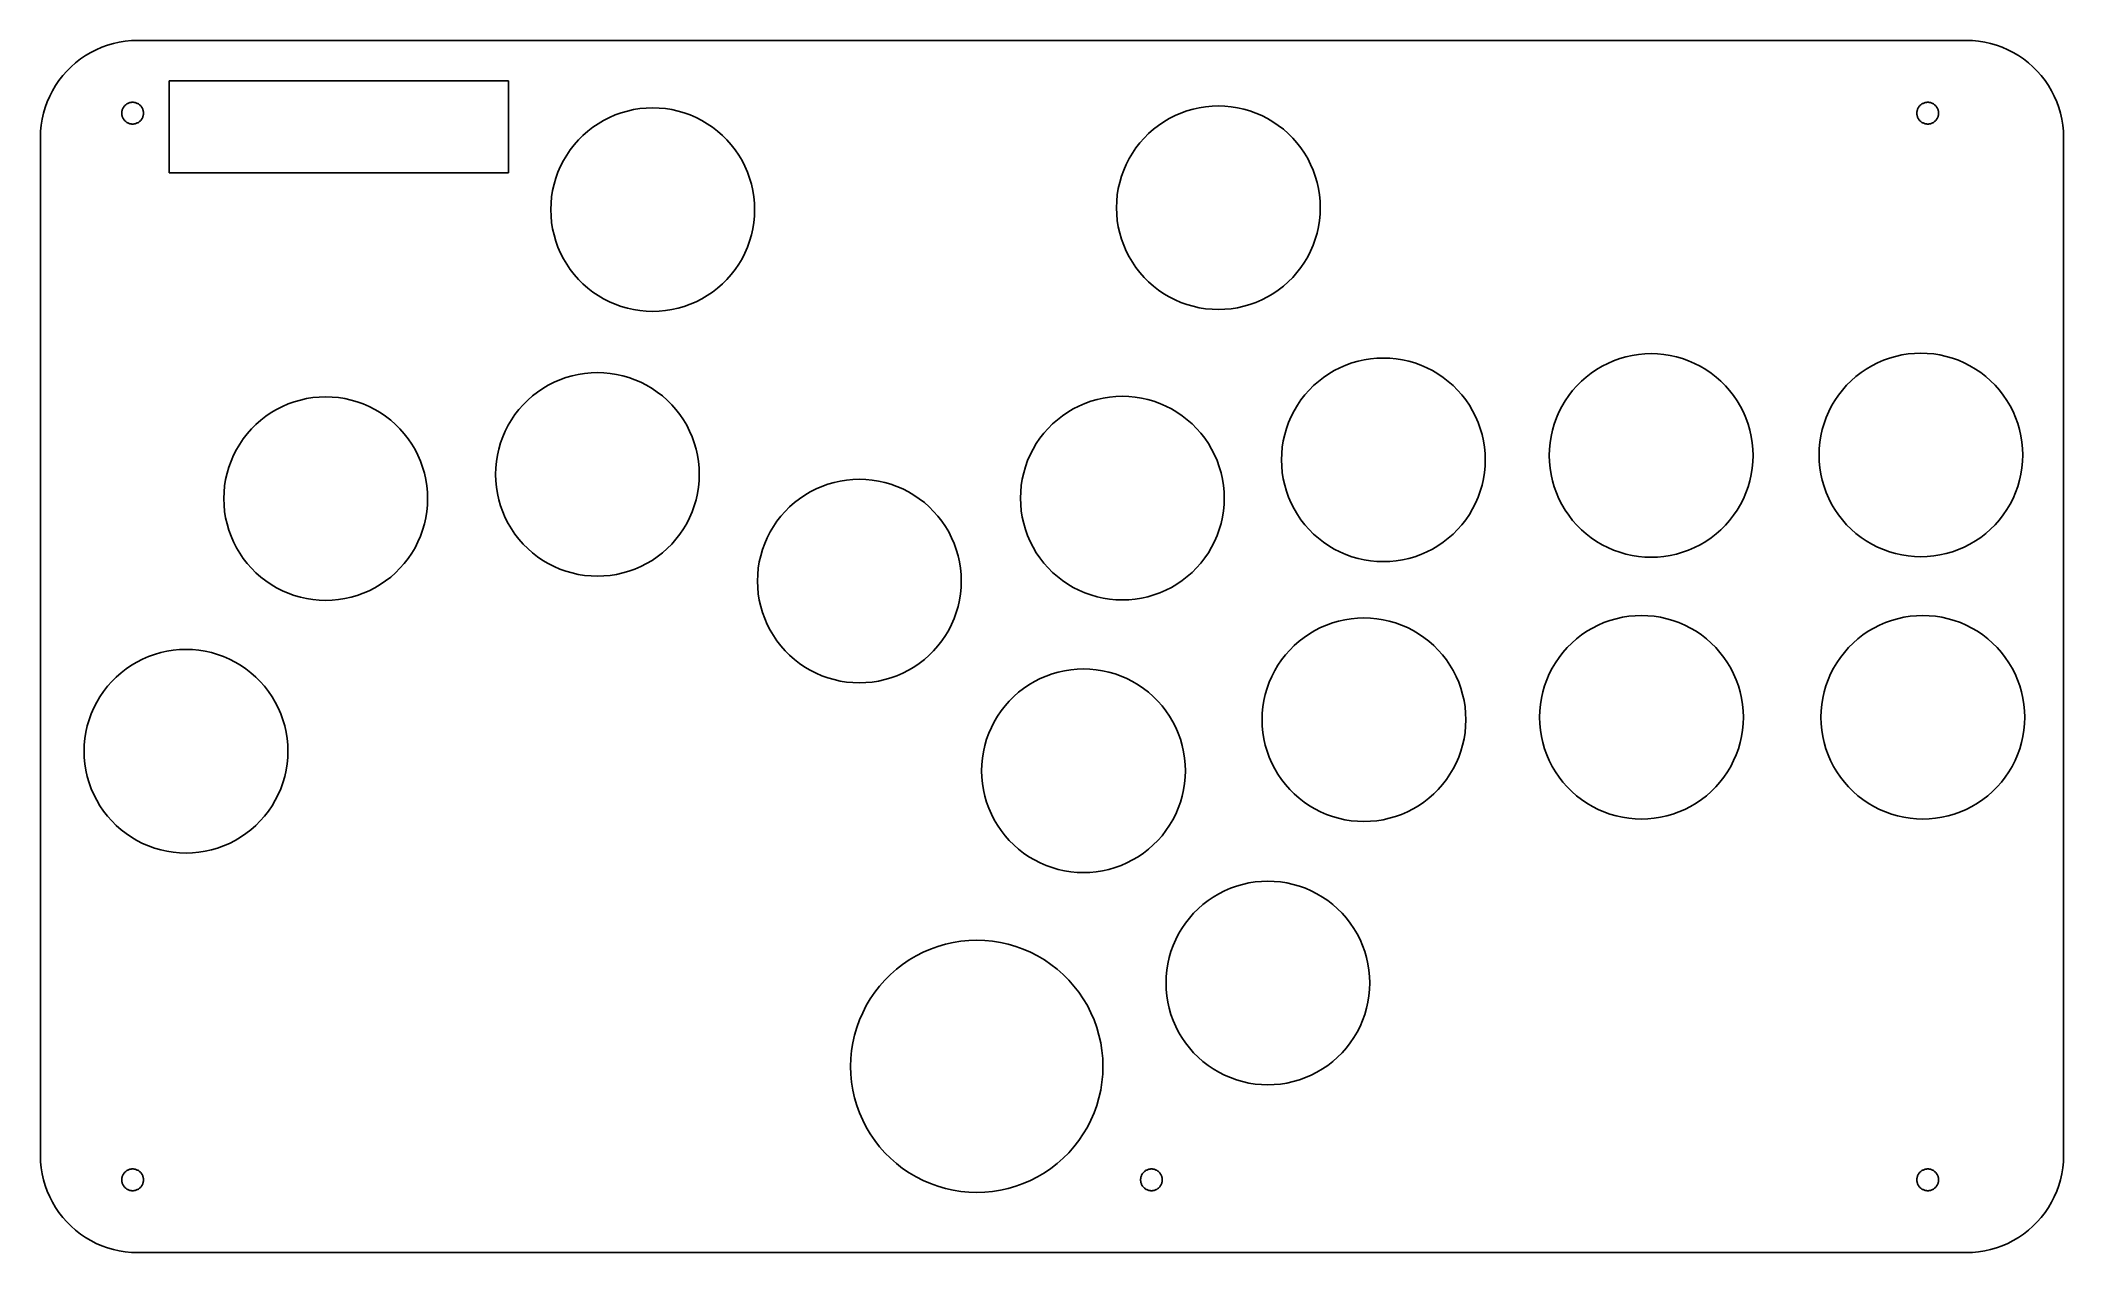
# Model space of a CAD drawing. Header units: metres. Extents: x 0 to 208, y 0 to 125.
import ezdxf

# ---------------------------------------------------------------- set-up
doc = ezdxf.new("R2010")
doc.units = ezdxf.units.M

msp = doc.modelspace()

# ---------------------------------------------------------------- linework, layer by layer
for p, q in [((4.12215, 123.09), (3.62576, 122.705)), ((4.64174, 123.443), (4.12215, 123.09)), ((5.18246, 123.763), (4.64174, 123.443)), ((5.7422, 124.048), (5.18246, 123.763)), ((6.31876, 124.298), (5.7422, 124.048)), ((6.90984, 124.511), (6.31876, 124.298)), ((7.51311, 124.686), (6.90984, 124.511)), ((8.12619, 124.823), (7.51311, 124.686)), ((8.74667, 124.921), (8.12619, 124.823)), ((9.3721, 124.98), (8.74667, 124.921)), ((10, 125), (9.3721, 124.98)), ((198.5, 125), (10, 125)), ((199.128, 124.98), (198.5, 125)), ((199.753, 124.921), (199.128, 124.98)), ((200.374, 124.823), (199.753, 124.921)), ((200.987, 124.686), (200.374, 124.823)), ((201.59, 124.511), (200.987, 124.686)), ((202.181, 124.298), (201.59, 124.511)), ((202.758, 124.048), (202.181, 124.298)), ((203.318, 123.763), (202.758, 124.048)), ((203.858, 123.443), (203.318, 123.763)), ((204.378, 123.09), (203.858, 123.443)), ((204.874, 122.705), (204.378, 123.09)), ((2.29486, 121.374), (1.90984, 120.878)), ((2.71031, 121.845), (2.29486, 121.374)), ((3.15453, 122.29), (2.71031, 121.845)), ((3.62576, 122.705), (3.15453, 122.29)), ((205.345, 122.29), (204.874, 122.705)), ((205.79, 121.845), (205.345, 122.29)), ((206.205, 121.374), (205.79, 121.845)), ((206.59, 120.878), (206.205, 121.374)), ((0.95174, 119.258), (0.70224, 118.681)), ((1.23694, 119.818), (0.95174, 119.258)), ((1.55672, 120.358), (1.23694, 119.818)), ((1.90984, 120.878), (1.55672, 120.358)), ((13.25, 111.35), (13.25, 120.85)), ((13.25, 120.85), (48.25, 120.85)), ((48.25, 120.85), (48.25, 111.35)), ((206.943, 120.358), (206.59, 120.878)), ((207.263, 119.818), (206.943, 120.358)), ((207.548, 119.258), (207.263, 119.818)), ((207.798, 118.681), (207.548, 119.258)), ((0.17712, 116.874), (0.07886, 116.253)), ((0.31416, 117.487), (0.17712, 116.874)), ((0.48944, 118.09), (0.31416, 117.487)), ((0.70224, 118.681), (0.48944, 118.09)), ((8.37999, 117.5), (8.3822, 117.57)), ((8.3822, 117.43), (8.37999, 117.5)), ((8.3822, 117.57), (8.38882, 117.64)), ((8.38882, 117.36), (8.3822, 117.43)), ((8.38882, 117.64), (8.39983, 117.71)), ((8.39983, 117.29), (8.38882, 117.36)), ((8.39983, 117.71), (8.41518, 117.779)), ((8.41518, 117.221), (8.39983, 117.29)), ((8.41518, 117.779), (8.43481, 117.846)), ((8.43481, 117.154), (8.41518, 117.221)), ((8.43481, 117.846), (8.45865, 117.912)), ((8.45865, 117.088), (8.43481, 117.154)), ((8.45865, 117.912), (8.48659, 117.977)), ((8.48659, 117.023), (8.45865, 117.088)), ((8.48659, 117.977), (8.51852, 118.04)), ((8.51852, 116.96), (8.48659, 117.023)), ((8.51852, 118.04), (8.55435, 118.1)), ((8.55435, 116.9), (8.51852, 116.96)), ((8.55435, 118.1), (8.59389, 118.158)), ((8.59389, 116.842), (8.55435, 116.9)), ((8.59389, 118.158), (8.63702, 118.214)), ((8.63702, 116.786), (8.59389, 116.842)), ((8.63702, 118.214), (8.68355, 118.267)), ((8.68355, 116.733), (8.63702, 116.786)), ((8.68355, 118.267), (8.73331, 118.316)), ((8.73331, 118.316), (8.78607, 118.363)), ((8.78607, 118.363), (8.84167, 118.406)), ((8.84167, 118.406), (8.89987, 118.446)), ((8.89987, 118.446), (8.96043, 118.481)), ((8.96043, 118.481), (9.02312, 118.513)), ((9.02312, 118.513), (9.08769, 118.541)), ((9.08769, 118.541), (9.1539, 118.565)), ((9.1539, 118.565), (9.22147, 118.585)), ((9.22147, 118.585), (9.29013, 118.6)), ((9.29013, 118.6), (9.35962, 118.611)), ((9.35962, 118.611), (9.42967, 118.618)), ((9.42967, 118.618), (9.5, 118.62)), ((9.5, 118.62), (9.57031, 118.618)), ((9.57031, 118.618), (9.64037, 118.611)), ((9.64037, 118.611), (9.70985, 118.6)), ((9.70985, 118.6), (9.77852, 118.585)), ((9.77852, 118.585), (9.84608, 118.565)), ((9.84608, 118.565), (9.91229, 118.541)), ((9.91229, 118.541), (9.97687, 118.513)), ((9.97687, 118.513), (10.0396, 118.481)), ((10.0396, 118.481), (10.1001, 118.446)), ((10.1001, 118.446), (10.1583, 118.406)), ((10.1583, 118.406), (10.2139, 118.363)), ((10.2139, 118.363), (10.2667, 118.316)), ((10.2667, 118.316), (10.3164, 118.267)), ((10.3164, 118.267), (10.363, 118.214)), ((10.363, 116.786), (10.3164, 116.733)), ((10.363, 118.214), (10.4061, 118.158)), ((10.4061, 116.842), (10.363, 116.786)), ((10.4061, 118.158), (10.4456, 118.1)), ((10.4456, 116.9), (10.4061, 116.842)), ((10.4456, 118.1), (10.4815, 118.04)), ((10.4815, 116.96), (10.4456, 116.9)), ((10.4815, 118.04), (10.5134, 117.977)), ((10.5134, 117.023), (10.4815, 116.96)), ((10.5134, 117.977), (10.5413, 117.912)), ((10.5413, 117.088), (10.5134, 117.023)), ((10.5413, 117.912), (10.5652, 117.846)), ((10.5652, 117.154), (10.5413, 117.088)), ((10.5652, 117.846), (10.5848, 117.779)), ((10.5848, 117.221), (10.5652, 117.154)), ((10.5848, 117.779), (10.6002, 117.71)), ((10.6002, 117.29), (10.5848, 117.221)), ((10.6002, 117.71), (10.6112, 117.64)), ((10.6112, 117.36), (10.6002, 117.29)), ((10.6112, 117.64), (10.6178, 117.57)), ((10.6178, 117.43), (10.6112, 117.36)), ((10.6178, 117.57), (10.62, 117.5)), ((10.62, 117.5), (10.6178, 117.43)), ((58.0416, 116.751), (58.6293, 117.051)), ((58.6293, 117.051), (59.2347, 117.313)), ((59.2347, 117.313), (59.8553, 117.536)), ((59.8553, 117.536), (60.4888, 117.72)), ((60.4888, 117.72), (61.1325, 117.864)), ((61.1325, 117.864), (61.784, 117.967)), ((61.784, 117.967), (62.4407, 118.029)), ((62.4407, 118.029), (63.1, 118.05)), ((63.1, 118.05), (63.7593, 118.029)), ((63.7593, 118.029), (64.416, 117.967)), ((64.416, 117.967), (65.0675, 117.864)), ((65.0675, 117.864), (65.7112, 117.72)), ((65.7112, 117.72), (66.3447, 117.536)), ((66.3447, 117.536), (66.9653, 117.313)), ((66.9653, 117.313), (67.5707, 117.051)), ((67.5707, 117.051), (68.1584, 116.751)), ((115.774, 116.615), (116.342, 116.951)), ((116.342, 116.951), (116.929, 117.251)), ((116.929, 117.251), (117.535, 117.513)), ((117.535, 117.513), (118.155, 117.736)), ((118.155, 117.736), (118.789, 117.92)), ((118.789, 117.92), (119.432, 118.064)), ((119.432, 118.064), (120.084, 118.167)), ((120.084, 118.167), (120.741, 118.229)), ((120.741, 118.229), (121.4, 118.25)), ((121.4, 118.25), (122.059, 118.229)), ((122.059, 118.229), (122.716, 118.167)), ((122.716, 118.167), (123.367, 118.064)), ((123.367, 118.064), (124.011, 117.92)), ((124.011, 117.92), (124.645, 117.736)), ((124.645, 117.736), (125.265, 117.513)), ((125.265, 117.513), (125.871, 117.251)), ((125.871, 117.251), (126.458, 116.951)), ((126.458, 116.951), (127.026, 116.615)), ((193.38, 117.5), (193.382, 117.57)), ((193.382, 117.43), (193.38, 117.5)), ((193.382, 117.57), (193.389, 117.64)), ((193.389, 117.36), (193.382, 117.43)), ((193.389, 117.64), (193.4, 117.71)), ((193.4, 117.29), (193.389, 117.36)), ((193.4, 117.71), (193.415, 117.779)), ((193.415, 117.221), (193.4, 117.29)), ((193.415, 117.779), (193.435, 117.846)), ((193.435, 117.154), (193.415, 117.221)), ((193.435, 117.846), (193.459, 117.912)), ((193.459, 117.088), (193.435, 117.154)), ((193.459, 117.912), (193.487, 117.977)), ((193.487, 117.023), (193.459, 117.088)), ((193.487, 117.977), (193.519, 118.04)), ((193.519, 116.96), (193.487, 117.023)), ((193.519, 118.04), (193.554, 118.1)), ((193.554, 116.9), (193.519, 116.96)), ((193.554, 118.1), (193.594, 118.158)), ((193.594, 116.842), (193.554, 116.9)), ((193.594, 118.158), (193.637, 118.214)), ((193.637, 116.786), (193.594, 116.842)), ((193.637, 118.214), (193.684, 118.267)), ((193.684, 116.733), (193.637, 116.786)), ((193.684, 118.267), (193.733, 118.316)), ((193.733, 118.316), (193.786, 118.363)), ((193.786, 118.363), (193.842, 118.406)), ((193.842, 118.406), (193.9, 118.446)), ((193.9, 118.446), (193.96, 118.481)), ((193.96, 118.481), (194.023, 118.513)), ((194.023, 118.513), (194.088, 118.541)), ((194.088, 118.541), (194.154, 118.565)), ((194.154, 118.565), (194.221, 118.585)), ((194.221, 118.585), (194.29, 118.6)), ((194.29, 118.6), (194.36, 118.611)), ((194.36, 118.611), (194.43, 118.618)), ((194.43, 118.618), (194.5, 118.62)), ((194.5, 118.62), (194.57, 118.618)), ((194.57, 118.618), (194.64, 118.611)), ((194.64, 118.611), (194.71, 118.6)), ((194.71, 118.6), (194.779, 118.585)), ((194.779, 118.585), (194.846, 118.565)), ((194.846, 118.565), (194.912, 118.541)), ((194.912, 118.541), (194.977, 118.513)), ((194.977, 118.513), (195.04, 118.481)), ((195.04, 118.481), (195.1, 118.446)), ((195.1, 118.446), (195.158, 118.406)), ((195.158, 118.406), (195.214, 118.363)), ((195.214, 118.363), (195.267, 118.316)), ((195.267, 118.316), (195.316, 118.267)), ((195.316, 118.267), (195.363, 118.214)), ((195.363, 116.786), (195.316, 116.733)), ((195.363, 118.214), (195.406, 118.158)), ((195.406, 116.842), (195.363, 116.786)), ((195.406, 118.158), (195.446, 118.1)), ((195.446, 116.9), (195.406, 116.842)), ((195.446, 118.1), (195.481, 118.04)), ((195.481, 116.96), (195.446, 116.9)), ((195.481, 118.04), (195.513, 117.977)), ((195.513, 117.023), (195.481, 116.96)), ((195.513, 117.977), (195.541, 117.912)), ((195.541, 117.088), (195.513, 117.023)), ((195.541, 117.912), (195.565, 117.846)), ((195.565, 117.154), (195.541, 117.088)), ((195.565, 117.846), (195.585, 117.779)), ((195.585, 117.221), (195.565, 117.154)), ((195.585, 117.779), (195.6, 117.71)), ((195.6, 117.29), (195.585, 117.221)), ((195.6, 117.71), (195.611, 117.64)), ((195.611, 117.36), (195.6, 117.29)), ((195.611, 117.64), (195.618, 117.57)), ((195.618, 117.43), (195.611, 117.36)), ((195.618, 117.57), (195.62, 117.5)), ((195.62, 117.5), (195.618, 117.43)), ((208.011, 118.09), (207.798, 118.681)), ((208.186, 117.487), (208.011, 118.09)), ((208.323, 116.874), (208.186, 117.487)), ((208.421, 116.253), (208.323, 116.874)), ((0.01973, 115.628), (0, 115)), ((0, 115), (0, 10)), ((0.07886, 116.253), (0.01973, 115.628)), ((8.73331, 116.684), (8.68355, 116.733)), ((8.78607, 116.637), (8.73331, 116.684)), ((8.84167, 116.594), (8.78607, 116.637)), ((8.89987, 116.554), (8.84167, 116.594)), ((8.96043, 116.519), (8.89987, 116.554)), ((9.02312, 116.487), (8.96043, 116.519)), ((9.08769, 116.459), (9.02312, 116.487)), ((9.1539, 116.435), (9.08769, 116.459)), ((9.22147, 116.415), (9.1539, 116.435)), ((9.29013, 116.4), (9.22147, 116.415)), ((9.35962, 116.389), (9.29013, 116.4)), ((9.42967, 116.382), (9.35962, 116.389)), ((9.5, 116.38), (9.42967, 116.382)), ((9.57031, 116.382), (9.5, 116.38)), ((9.64037, 116.389), (9.57031, 116.382)), ((9.70985, 116.4), (9.64037, 116.389)), ((9.77852, 116.415), (9.70985, 116.4)), ((9.84608, 116.435), (9.77852, 116.415)), ((9.91229, 116.459), (9.84608, 116.435)), ((9.97687, 116.487), (9.91229, 116.459)), ((10.0396, 116.519), (9.97687, 116.487)), ((10.1001, 116.554), (10.0396, 116.519)), ((10.1583, 116.594), (10.1001, 116.554)), ((10.2139, 116.637), (10.1583, 116.594)), ((10.2667, 116.684), (10.2139, 116.637)), ((10.3164, 116.733), (10.2667, 116.684)), ((55.0096, 114.243), (55.4458, 114.738)), ((55.4458, 114.738), (55.9122, 115.204)), ((55.9122, 115.204), (56.407, 115.64)), ((56.407, 115.64), (56.9283, 116.045)), ((56.9283, 116.045), (57.4738, 116.415)), ((57.4738, 116.415), (58.0416, 116.751)), ((68.1584, 116.751), (68.7262, 116.415)), ((68.7262, 116.415), (69.2717, 116.045)), ((69.2717, 116.045), (69.7929, 115.64)), ((69.7929, 115.64), (70.2877, 115.204)), ((70.2877, 115.204), (70.7542, 114.738)), ((70.7542, 114.738), (71.1904, 114.243)), ((113.31, 114.443), (113.746, 114.938)), ((113.746, 114.938), (114.212, 115.404)), ((114.212, 115.404), (114.707, 115.84)), ((114.707, 115.84), (115.228, 116.245)), ((115.228, 116.245), (115.774, 116.615)), ((127.026, 116.615), (127.572, 116.245)), ((127.572, 116.245), (128.093, 115.84)), ((128.093, 115.84), (128.588, 115.404)), ((128.588, 115.404), (129.054, 114.938)), ((129.054, 114.938), (129.49, 114.443)), ((193.733, 116.684), (193.684, 116.733)), ((193.786, 116.637), (193.733, 116.684)), ((193.842, 116.594), (193.786, 116.637)), ((193.9, 116.554), (193.842, 116.594)), ((193.96, 116.519), (193.9, 116.554)), ((194.023, 116.487), (193.96, 116.519)), ((194.088, 116.459), (194.023, 116.487)), ((194.154, 116.435), (194.088, 116.459)), ((194.221, 116.415), (194.154, 116.435)), ((194.29, 116.4), (194.221, 116.415)), ((194.36, 116.389), (194.29, 116.4)), ((194.43, 116.382), (194.36, 116.389)), ((194.5, 116.38), (194.43, 116.382)), ((194.57, 116.382), (194.5, 116.38)), ((194.64, 116.389), (194.57, 116.382)), ((194.71, 116.4), (194.64, 116.389)), ((194.779, 116.415), (194.71, 116.4)), ((194.846, 116.435), (194.779, 116.415)), ((194.912, 116.459), (194.846, 116.435)), ((194.977, 116.487), (194.912, 116.459)), ((195.04, 116.519), (194.977, 116.487)), ((195.1, 116.554), (195.04, 116.519)), ((195.158, 116.594), (195.1, 116.554)), ((195.214, 116.637), (195.158, 116.594)), ((195.267, 116.684), (195.214, 116.637)), ((195.316, 116.733), (195.267, 116.684)), ((208.48, 115.628), (208.421, 116.253)), ((208.5, 115), (208.48, 115.628)), ((208.5, 10), (208.5, 115)), ((53.5993, 112.021), (53.8988, 112.608)), ((53.8988, 112.608), (54.2345, 113.176)), ((54.2345, 113.176), (54.6053, 113.722)), ((54.6053, 113.722), (55.0096, 114.243)), ((71.1904, 114.243), (71.5947, 113.722)), ((71.5947, 113.722), (71.9654, 113.176)), ((71.9654, 113.176), (72.3012, 112.608)), ((72.3012, 112.608), (72.6007, 112.021)), ((111.899, 112.221), (112.199, 112.808)), ((112.199, 112.808), (112.535, 113.376)), ((112.535, 113.376), (112.905, 113.922)), ((112.905, 113.922), (113.31, 114.443)), ((129.49, 114.443), (129.895, 113.922)), ((129.895, 113.922), (130.265, 113.376)), ((130.265, 113.376), (130.601, 112.808)), ((130.601, 112.808), (130.901, 112.221)), ((48.25, 111.35), (13.25, 111.35)), ((52.9299, 110.161), (53.1139, 110.795)), ((53.1139, 110.795), (53.3373, 111.415)), ((53.3373, 111.415), (53.5993, 112.021)), ((72.6007, 112.021), (72.8626, 111.415)), ((72.8626, 111.415), (73.0861, 110.795)), ((73.0861, 110.795), (73.2701, 110.161)), ((111.23, 110.361), (111.414, 110.995)), ((111.414, 110.995), (111.637, 111.615)), ((111.637, 111.615), (111.899, 112.221)), ((130.901, 112.221), (131.163, 111.615)), ((131.163, 111.615), (131.386, 110.995)), ((131.386, 110.995), (131.57, 110.361)), ((52.6207, 108.209), (52.6828, 108.866)), ((52.6828, 108.866), (52.786, 109.518)), ((52.786, 109.518), (52.9299, 110.161)), ((73.2701, 110.161), (73.414, 109.518)), ((73.414, 109.518), (73.5172, 108.866)), ((73.5172, 108.866), (73.5793, 108.209)), ((110.921, 108.409), (110.983, 109.066)), ((110.983, 109.066), (111.086, 109.717)), ((111.086, 109.717), (111.23, 110.361)), ((131.57, 110.361), (131.714, 109.717)), ((131.714, 109.717), (131.817, 109.066)), ((131.817, 109.066), (131.879, 108.409)), ((52.6, 107.55), (52.6207, 108.209)), ((52.6207, 106.891), (52.6, 107.55)), ((52.6828, 106.234), (52.6207, 106.891)), ((73.5793, 106.891), (73.5172, 106.234)), ((73.5793, 108.209), (73.6, 107.55)), ((73.6, 107.55), (73.5793, 106.891)), ((110.9, 107.75), (110.921, 108.409)), ((110.921, 107.091), (110.9, 107.75)), ((110.983, 106.434), (110.921, 107.091)), ((111.086, 105.782), (110.983, 106.434)), ((131.817, 106.434), (131.714, 105.782)), ((131.879, 107.091), (131.817, 106.434)), ((131.879, 108.409), (131.9, 107.75)), ((131.9, 107.75), (131.879, 107.091)), ((52.786, 105.582), (52.6828, 106.234)), ((52.9299, 104.939), (52.786, 105.582)), ((53.1139, 104.305), (52.9299, 104.939)), ((53.3373, 103.685), (53.1139, 104.305)), ((73.0861, 104.305), (72.8626, 103.685)), ((73.2701, 104.939), (73.0861, 104.305)), ((73.414, 105.582), (73.2701, 104.939)), ((73.5172, 106.234), (73.414, 105.582)), ((111.23, 105.139), (111.086, 105.782)), ((111.414, 104.505), (111.23, 105.139)), ((111.637, 103.885), (111.414, 104.505)), ((131.386, 104.505), (131.163, 103.885)), ((131.57, 105.139), (131.386, 104.505)), ((131.714, 105.782), (131.57, 105.139)), ((53.5993, 103.079), (53.3373, 103.685)), ((53.8988, 102.492), (53.5993, 103.079)), ((54.2345, 101.924), (53.8988, 102.492)), ((72.3012, 102.492), (71.9654, 101.924)), ((72.6007, 103.079), (72.3012, 102.492)), ((72.8626, 103.685), (72.6007, 103.079)), ((111.899, 103.279), (111.637, 103.885)), ((112.199, 102.692), (111.899, 103.279)), ((112.535, 102.124), (112.199, 102.692)), ((130.601, 102.692), (130.265, 102.124)), ((130.901, 103.279), (130.601, 102.692)), ((131.163, 103.885), (130.901, 103.279)), ((54.6053, 101.378), (54.2345, 101.924)), ((55.0096, 100.857), (54.6053, 101.378)), ((55.4458, 100.362), (55.0096, 100.857)), ((55.9122, 99.8958), (55.4458, 100.362)), ((70.7542, 100.362), (70.2877, 99.8958)), ((71.1904, 100.857), (70.7542, 100.362)), ((71.5947, 101.378), (71.1904, 100.857)), ((71.9654, 101.924), (71.5947, 101.378)), ((112.905, 101.578), (112.535, 102.124)), ((113.31, 101.057), (112.905, 101.578)), ((113.746, 100.562), (113.31, 101.057)), ((114.212, 100.096), (113.746, 100.562)), ((114.707, 99.6596), (114.212, 100.096)), ((128.588, 100.096), (128.093, 99.6596)), ((129.054, 100.562), (128.588, 100.096)), ((129.49, 101.057), (129.054, 100.562)), ((129.895, 101.578), (129.49, 101.057)), ((130.265, 102.124), (129.895, 101.578)), ((56.407, 99.4596), (55.9122, 99.8958)), ((56.9283, 99.0553), (56.407, 99.4596)), ((57.4738, 98.6846), (56.9283, 99.0553)), ((58.0416, 98.3488), (57.4738, 98.6846)), ((58.6293, 98.0493), (58.0416, 98.3488)), ((59.2347, 97.7873), (58.6293, 98.0493)), ((67.5707, 98.0493), (66.9653, 97.7873)), ((68.1584, 98.3488), (67.5707, 98.0493)), ((68.7262, 98.6846), (68.1584, 98.3488)), ((69.2717, 99.0553), (68.7262, 98.6846)), ((69.7929, 99.4596), (69.2717, 99.0553)), ((70.2877, 99.8958), (69.7929, 99.4596)), ((115.228, 99.2553), (114.707, 99.6596)), ((115.774, 98.8846), (115.228, 99.2553)), ((116.342, 98.5488), (115.774, 98.8846)), ((116.929, 98.2493), (116.342, 98.5488)), ((117.535, 97.9873), (116.929, 98.2493)), ((125.871, 98.2493), (125.265, 97.9873)), ((126.458, 98.5488), (125.871, 98.2493)), ((127.026, 98.8846), (126.458, 98.5488)), ((127.572, 99.2553), (127.026, 98.8846)), ((128.093, 99.6596), (127.572, 99.2553)), ((59.8553, 97.5639), (59.2347, 97.7873)), ((60.4888, 97.3799), (59.8553, 97.5639)), ((61.1325, 97.236), (60.4888, 97.3799)), ((61.784, 97.1328), (61.1325, 97.236)), ((62.4407, 97.0707), (61.784, 97.1328)), ((63.1, 97.05), (62.4407, 97.0707)), ((63.7593, 97.0707), (63.1, 97.05)), ((64.416, 97.1328), (63.7593, 97.0707)), ((65.0675, 97.236), (64.416, 97.1328)), ((65.7112, 97.3799), (65.0675, 97.236)), ((66.3447, 97.5639), (65.7112, 97.3799)), ((66.9653, 97.7873), (66.3447, 97.5639)), ((118.155, 97.7639), (117.535, 97.9873)), ((118.789, 97.5799), (118.155, 97.7639)), ((119.432, 97.436), (118.789, 97.5799)), ((120.084, 97.3328), (119.432, 97.436)), ((120.741, 97.2707), (120.084, 97.3328)), ((121.4, 97.25), (120.741, 97.2707)), ((122.059, 97.2707), (121.4, 97.25)), ((122.716, 97.3328), (122.059, 97.2707)), ((123.367, 97.436), (122.716, 97.3328)), ((124.011, 97.5799), (123.367, 97.436)), ((124.645, 97.7639), (124.011, 97.5799)), ((125.265, 97.9873), (124.645, 97.7639)), ((135.155, 91.7361), (135.789, 91.9201)), ((135.789, 91.9201), (136.432, 92.064)), ((136.432, 92.064), (137.084, 92.1672)), ((137.084, 92.1672), (137.741, 92.2293)), ((137.741, 92.2293), (138.4, 92.25)), ((138.4, 92.25), (139.059, 92.2293)), ((139.059, 92.2293), (139.716, 92.1672)), ((139.716, 92.1672), (140.367, 92.064)), ((140.367, 92.064), (141.011, 91.9201)), ((141.011, 91.9201), (141.645, 91.7361)), ((161.529, 91.7007), (162.135, 91.9626)), ((162.135, 91.9626), (162.755, 92.1861)), ((162.755, 92.1861), (163.389, 92.3701)), ((163.389, 92.3701), (164.032, 92.514)), ((164.032, 92.514), (164.684, 92.6172)), ((164.684, 92.6172), (165.341, 92.6793)), ((165.341, 92.6793), (166, 92.7)), ((166, 92.7), (166.659, 92.6793)), ((166.659, 92.6793), (167.316, 92.6172)), ((167.316, 92.6172), (167.967, 92.514)), ((167.967, 92.514), (168.611, 92.3701)), ((168.611, 92.3701), (169.245, 92.1861)), ((169.245, 92.1861), (169.865, 91.9626)), ((169.865, 91.9626), (170.471, 91.7007)), ((188.742, 91.4512), (189.329, 91.7507)), ((189.329, 91.7507), (189.935, 92.0126)), ((189.935, 92.0126), (190.555, 92.2361)), ((190.555, 92.2361), (191.189, 92.4201)), ((191.189, 92.4201), (191.832, 92.564)), ((191.832, 92.564), (192.484, 92.6672)), ((192.484, 92.6672), (193.141, 92.7293)), ((193.141, 92.7293), (193.8, 92.75)), ((193.8, 92.75), (194.459, 92.7293)), ((194.459, 92.7293), (195.116, 92.6672)), ((195.116, 92.6672), (195.768, 92.564)), ((195.768, 92.564), (196.411, 92.4201)), ((196.411, 92.4201), (197.045, 92.2361)), ((197.045, 92.2361), (197.665, 92.0126)), ((197.665, 92.0126), (198.271, 91.7507)), ((198.271, 91.7507), (198.858, 91.4512)), ((52.3416, 89.4512), (52.9293, 89.7507)), ((52.9293, 89.7507), (53.5347, 90.0126)), ((53.5347, 90.0126), (54.1553, 90.2361)), ((54.1553, 90.2361), (54.7887, 90.4201)), ((54.7887, 90.4201), (55.4325, 90.564)), ((55.4325, 90.564), (56.084, 90.6672)), ((56.084, 90.6672), (56.7407, 90.7293)), ((56.7407, 90.7293), (57.4, 90.75)), ((57.4, 90.75), (58.0593, 90.7293)), ((58.0593, 90.7293), (58.716, 90.6672)), ((58.716, 90.6672), (59.3675, 90.564)), ((59.3675, 90.564), (60.0112, 90.4201)), ((60.0112, 90.4201), (60.6447, 90.2361)), ((60.6447, 90.2361), (61.2653, 90.0126)), ((61.2653, 90.0126), (61.8707, 89.7507)), ((61.8707, 89.7507), (62.4584, 89.4512)), ((131.212, 89.4042), (131.707, 89.8404)), ((131.707, 89.8404), (132.228, 90.2447)), ((132.228, 90.2447), (132.774, 90.6154)), ((132.774, 90.6154), (133.342, 90.9512)), ((133.342, 90.9512), (133.929, 91.2507)), ((133.929, 91.2507), (134.535, 91.5126)), ((134.535, 91.5126), (135.155, 91.7361)), ((141.645, 91.7361), (142.265, 91.5126)), ((142.265, 91.5126), (142.871, 91.2507)), ((142.871, 91.2507), (143.458, 90.9512)), ((143.458, 90.9512), (144.026, 90.6154)), ((144.026, 90.6154), (144.572, 90.2447)), ((144.572, 90.2447), (145.093, 89.8404)), ((145.093, 89.8404), (145.588, 89.4042)), ((158.346, 89.3877), (158.812, 89.8542)), ((158.812, 89.8542), (159.307, 90.2904)), ((159.307, 90.2904), (159.828, 90.6947)), ((159.828, 90.6947), (160.374, 91.0654)), ((160.374, 91.0654), (160.942, 91.4012)), ((160.942, 91.4012), (161.529, 91.7007)), ((170.471, 91.7007), (171.058, 91.4012)), ((171.058, 91.4012), (171.626, 91.0654)), ((171.626, 91.0654), (172.172, 90.6947)), ((172.172, 90.6947), (172.693, 90.2904)), ((172.693, 90.2904), (173.188, 89.8542)), ((173.188, 89.8542), (173.654, 89.3877)), ((186.146, 89.4377), (186.612, 89.9042)), ((186.612, 89.9042), (187.107, 90.3404)), ((187.107, 90.3404), (187.628, 90.7447)), ((187.628, 90.7447), (188.174, 91.1154)), ((188.174, 91.1154), (188.742, 91.4512)), ((198.858, 91.4512), (199.426, 91.1154)), ((199.426, 91.1154), (199.972, 90.7447)), ((199.972, 90.7447), (200.493, 90.3404)), ((200.493, 90.3404), (200.988, 89.9042)), ((200.988, 89.9042), (201.454, 89.4377)), ((25.5347, 87.5126), (26.1553, 87.7361)), ((26.1553, 87.7361), (26.7887, 87.9201)), ((26.7887, 87.9201), (27.4325, 88.064)), ((27.4325, 88.064), (28.084, 88.1672)), ((28.084, 88.1672), (28.7407, 88.2293)), ((28.7407, 88.2293), (29.4, 88.25)), ((29.4, 88.25), (30.0593, 88.2293)), ((30.0593, 88.2293), (30.716, 88.1672)), ((30.716, 88.1672), (31.3675, 88.064)), ((31.3675, 88.064), (32.0112, 87.9201)), ((32.0112, 87.9201), (32.6447, 87.7361)), ((32.6447, 87.7361), (33.2653, 87.5126)), ((49.7458, 87.4377), (50.2122, 87.9042)), ((50.2122, 87.9042), (50.707, 88.3404)), ((50.707, 88.3404), (51.2282, 88.7447)), ((51.2282, 88.7447), (51.7738, 89.1154)), ((51.7738, 89.1154), (52.3416, 89.4512)), ((62.4584, 89.4512), (63.0262, 89.1154)), ((63.0262, 89.1154), (63.5717, 88.7447)), ((63.5717, 88.7447), (64.0929, 88.3404)), ((64.0929, 88.3404), (64.5877, 87.9042)), ((64.5877, 87.9042), (65.0542, 87.4377)), ((107.635, 87.5627), (108.255, 87.7861)), ((108.255, 87.7861), (108.889, 87.9701)), ((108.889, 87.9701), (109.532, 88.114)), ((109.532, 88.114), (110.184, 88.2172)), ((110.184, 88.2172), (110.841, 88.2793)), ((110.841, 88.2793), (111.5, 88.3)), ((111.5, 88.3), (112.159, 88.2793)), ((112.159, 88.2793), (112.816, 88.2172)), ((112.816, 88.2172), (113.467, 88.114)), ((113.467, 88.114), (114.111, 87.9701)), ((114.111, 87.9701), (114.745, 87.7861)), ((114.745, 87.7861), (115.365, 87.5627)), ((129.535, 87.3762), (129.905, 87.9217)), ((129.905, 87.9217), (130.31, 88.4429)), ((130.31, 88.4429), (130.746, 88.9377)), ((130.746, 88.9377), (131.212, 89.4042)), ((145.588, 89.4042), (146.054, 88.9377)), ((146.054, 88.9377), (146.49, 88.4429)), ((146.49, 88.4429), (146.895, 87.9217)), ((146.895, 87.9217), (147.265, 87.3762)), ((156.799, 87.2584), (157.135, 87.8262)), ((157.135, 87.8262), (157.505, 88.3717)), ((157.505, 88.3717), (157.91, 88.8929)), ((157.91, 88.8929), (158.346, 89.3877)), ((173.654, 89.3877), (174.09, 88.8929)), ((174.09, 88.8929), (174.495, 88.3717)), ((174.495, 88.3717), (174.865, 87.8262)), ((174.865, 87.8262), (175.201, 87.2584)), ((184.599, 87.3084), (184.935, 87.8762)), ((184.935, 87.8762), (185.305, 88.4217)), ((185.305, 88.4217), (185.71, 88.9429)), ((185.71, 88.9429), (186.146, 89.4377)), ((201.454, 89.4377), (201.89, 88.9429)), ((201.89, 88.9429), (202.295, 88.4217)), ((202.295, 88.4217), (202.665, 87.8762)), ((202.665, 87.8762), (203.001, 87.3084)), ((22.2122, 85.4042), (22.707, 85.8404)), ((22.707, 85.8404), (23.2282, 86.2447)), ((23.2282, 86.2447), (23.7738, 86.6154)), ((23.7738, 86.6154), (24.3416, 86.9512)), ((24.3416, 86.9512), (24.9293, 87.2507)), ((24.9293, 87.2507), (25.5347, 87.5126)), ((33.2653, 87.5126), (33.8707, 87.2507)), ((33.8707, 87.2507), (34.4584, 86.9512)), ((34.4584, 86.9512), (35.0262, 86.6154)), ((35.0262, 86.6154), (35.5717, 86.2447)), ((35.5717, 86.2447), (36.0929, 85.8404)), ((36.0929, 85.8404), (36.5877, 85.4042)), ((48.1988, 85.3084), (48.5345, 85.8762)), ((48.5345, 85.8762), (48.9053, 86.4217)), ((48.9053, 86.4217), (49.3096, 86.9429)), ((49.3096, 86.9429), (49.7458, 87.4377)), ((65.0542, 87.4377), (65.4904, 86.9429)), ((65.4904, 86.9429), (65.8947, 86.4217)), ((65.8947, 86.4217), (66.2654, 85.8762)), ((66.2654, 85.8762), (66.6012, 85.3084)), ((104.312, 85.4542), (104.807, 85.8904)), ((104.807, 85.8904), (105.328, 86.2947)), ((105.328, 86.2947), (105.874, 86.6654)), ((105.874, 86.6654), (106.442, 87.0012)), ((106.442, 87.0012), (107.029, 87.3007)), ((107.029, 87.3007), (107.635, 87.5627)), ((115.365, 87.5627), (115.971, 87.3007)), ((115.971, 87.3007), (116.558, 87.0012)), ((116.558, 87.0012), (117.126, 86.6654)), ((117.126, 86.6654), (117.672, 86.2947)), ((117.672, 86.2947), (118.193, 85.8904)), ((118.193, 85.8904), (118.688, 85.4542)), ((128.414, 84.9947), (128.637, 85.6153)), ((128.637, 85.6153), (128.899, 86.2207)), ((128.899, 86.2207), (129.199, 86.8084)), ((129.199, 86.8084), (129.535, 87.3762)), ((147.265, 87.3762), (147.601, 86.8084)), ((147.601, 86.8084), (147.901, 86.2207)), ((147.901, 86.2207), (148.163, 85.6153)), ((148.163, 85.6153), (148.386, 84.9947)), ((156.014, 85.4447), (156.237, 86.0653)), ((156.237, 86.0653), (156.499, 86.6707)), ((156.499, 86.6707), (156.799, 87.2584)), ((175.201, 87.2584), (175.501, 86.6707)), ((175.501, 86.6707), (175.763, 86.0653)), ((175.763, 86.0653), (175.986, 85.4447)), ((183.63, 84.8612), (183.814, 85.4947)), ((183.814, 85.4947), (184.037, 86.1153)), ((184.037, 86.1153), (184.299, 86.7207)), ((184.299, 86.7207), (184.599, 87.3084)), ((203.001, 87.3084), (203.301, 86.7207)), ((203.301, 86.7207), (203.563, 86.1153)), ((203.563, 86.1153), (203.786, 85.4947)), ((203.786, 85.4947), (203.97, 84.8612)), ((20.5345, 83.3762), (20.9053, 83.9217)), ((20.9053, 83.9217), (21.3096, 84.4429)), ((21.3096, 84.4429), (21.7458, 84.9377)), ((21.7458, 84.9377), (22.2122, 85.4042)), ((36.5877, 85.4042), (37.0542, 84.9377)), ((37.0542, 84.9377), (37.4904, 84.4429)), ((37.4904, 84.4429), (37.8947, 83.9217)), ((37.8947, 83.9217), (38.2654, 83.3762)), ((47.2299, 82.8612), (47.4139, 83.4947)), ((47.4139, 83.4947), (47.6373, 84.1153)), ((47.6373, 84.1153), (47.8993, 84.7207)), ((47.8993, 84.7207), (48.1988, 85.3084)), ((66.6012, 85.3084), (66.9007, 84.7207)), ((66.9007, 84.7207), (67.1626, 84.1153)), ((67.1626, 84.1153), (67.3861, 83.4947)), ((67.3861, 83.4947), (67.5701, 82.8612)), ((102.299, 82.8584), (102.635, 83.4262)), ((102.635, 83.4262), (103.005, 83.9717)), ((103.005, 83.9717), (103.41, 84.493)), ((103.41, 84.493), (103.846, 84.9877)), ((103.846, 84.9877), (104.312, 85.4542)), ((118.688, 85.4542), (119.154, 84.9877)), ((119.154, 84.9877), (119.59, 84.493)), ((119.59, 84.493), (119.995, 83.9717)), ((119.995, 83.9717), (120.365, 83.4262)), ((120.365, 83.4262), (120.701, 82.8584)), ((127.983, 83.066), (128.086, 83.7175)), ((128.086, 83.7175), (128.23, 84.3612)), ((128.23, 84.3612), (128.414, 84.9947)), ((148.386, 84.9947), (148.57, 84.3612)), ((148.57, 84.3612), (148.714, 83.7175)), ((148.714, 83.7175), (148.817, 83.066)), ((155.521, 82.8593), (155.583, 83.516)), ((155.583, 83.516), (155.686, 84.1675)), ((155.686, 84.1675), (155.83, 84.8112)), ((155.83, 84.8112), (156.014, 85.4447)), ((175.986, 85.4447), (176.17, 84.8112)), ((176.17, 84.8112), (176.314, 84.1675)), ((176.314, 84.1675), (176.417, 83.516)), ((176.417, 83.516), (176.479, 82.8593)), ((183.321, 82.9093), (183.383, 83.566)), ((183.383, 83.566), (183.486, 84.2175)), ((183.486, 84.2175), (183.63, 84.8612)), ((203.97, 84.8612), (204.114, 84.2175)), ((204.114, 84.2175), (204.217, 83.566)), ((204.217, 83.566), (204.279, 82.9093)), ((19.4139, 80.9947), (19.6373, 81.6153)), ((19.6373, 81.6153), (19.8993, 82.2207)), ((19.8993, 82.2207), (20.1988, 82.8084)), ((20.1988, 82.8084), (20.5345, 83.3762)), ((38.2654, 83.3762), (38.6012, 82.8084)), ((38.6012, 82.8084), (38.9007, 82.2207)), ((38.9007, 82.2207), (39.1626, 81.6153)), ((39.1626, 81.6153), (39.3861, 80.9947)), ((46.9207, 80.9093), (46.9828, 81.566)), ((46.9828, 81.566), (47.086, 82.2175)), ((47.086, 82.2175), (47.2299, 82.8612)), ((67.5701, 82.8612), (67.714, 82.2175)), ((67.714, 82.2175), (67.8172, 81.566)), ((67.8172, 81.566), (67.8793, 80.9093)), ((101.514, 81.0447), (101.737, 81.6653)), ((101.737, 81.6653), (101.999, 82.2707)), ((101.999, 82.2707), (102.299, 82.8584)), ((120.701, 82.8584), (121.001, 82.2707)), ((121.001, 82.2707), (121.263, 81.6653)), ((121.263, 81.6653), (121.486, 81.0447)), ((127.9, 81.75), (127.921, 82.4093)), ((127.921, 81.0907), (127.9, 81.75)), ((127.921, 82.4093), (127.983, 83.066)), ((148.817, 83.066), (148.879, 82.4093)), ((148.879, 82.4093), (148.9, 81.75)), ((148.9, 81.75), (148.879, 81.0907)), ((155.5, 82.2), (155.521, 82.8593)), ((155.521, 81.5407), (155.5, 82.2)), ((155.583, 80.884), (155.521, 81.5407)), ((176.479, 81.5407), (176.417, 80.884)), ((176.479, 82.8593), (176.5, 82.2)), ((176.5, 82.2), (176.479, 81.5407)), ((183.3, 82.25), (183.321, 82.9093)), ((183.321, 81.5907), (183.3, 82.25)), ((183.383, 80.934), (183.321, 81.5907)), ((204.279, 81.5907), (204.217, 80.934)), ((204.279, 82.9093), (204.3, 82.25)), ((204.3, 82.25), (204.279, 81.5907)), ((18.9828, 79.066), (19.086, 79.7175)), ((19.086, 79.7175), (19.2299, 80.3612)), ((19.2299, 80.3612), (19.4139, 80.9947)), ((39.3861, 80.9947), (39.5701, 80.3612)), ((39.5701, 80.3612), (39.714, 79.7175)), ((39.714, 79.7175), (39.8172, 79.066)), ((46.9, 80.25), (46.9207, 80.9093)), ((46.9207, 79.5907), (46.9, 80.25)), ((46.9828, 78.934), (46.9207, 79.5907)), ((67.8793, 79.5907), (67.8172, 78.934)), ((67.8793, 80.9093), (67.9, 80.25)), ((67.9, 80.25), (67.8793, 79.5907)), ((80.5347, 79.0126), (81.1553, 79.2361)), ((81.1553, 79.2361), (81.7887, 79.4201)), ((81.7887, 79.4201), (82.4325, 79.564)), ((82.4325, 79.564), (83.084, 79.6672)), ((83.084, 79.6672), (83.7407, 79.7293)), ((83.7407, 79.7293), (84.4, 79.75)), ((84.4, 79.75), (85.0593, 79.7293)), ((85.0593, 79.7293), (85.716, 79.6672)), ((85.716, 79.6672), (86.3675, 79.564)), ((86.3675, 79.564), (87.0112, 79.4201)), ((87.0112, 79.4201), (87.6447, 79.2361)), ((87.6447, 79.2361), (88.2653, 79.0126)), ((101.083, 79.116), (101.186, 79.7675)), ((101.186, 79.7675), (101.33, 80.4112)), ((101.33, 80.4112), (101.514, 81.0447)), ((121.486, 81.0447), (121.67, 80.4112)), ((121.67, 80.4112), (121.814, 79.7675)), ((121.814, 79.7675), (121.917, 79.116)), ((127.983, 80.434), (127.921, 81.0907)), ((128.086, 79.7825), (127.983, 80.434)), ((128.23, 79.1387), (128.086, 79.7825)), ((148.714, 79.7825), (148.57, 79.1387)), ((148.817, 80.434), (148.714, 79.7825)), ((148.879, 81.0907), (148.817, 80.434)), ((155.686, 80.2325), (155.583, 80.884)), ((155.83, 79.5887), (155.686, 80.2325)), ((156.014, 78.9553), (155.83, 79.5887)), ((176.17, 79.5887), (175.986, 78.9553)), ((176.314, 80.2325), (176.17, 79.5887)), ((176.417, 80.884), (176.314, 80.2325)), ((183.486, 80.2825), (183.383, 80.934)), ((183.63, 79.6387), (183.486, 80.2825)), ((183.814, 79.0053), (183.63, 79.6387)), ((203.97, 79.6387), (203.786, 79.0053)), ((204.114, 80.2825), (203.97, 79.6387)), ((204.217, 80.934), (204.114, 80.2825)), ((18.9, 77.75), (18.9207, 78.4093)), ((18.9207, 77.0907), (18.9, 77.75)), ((18.9207, 78.4093), (18.9828, 79.066)), ((39.8172, 79.066), (39.8793, 78.4093)), ((39.8793, 78.4093), (39.9, 77.75)), ((39.9, 77.75), (39.8793, 77.0907)), ((47.086, 78.2825), (46.9828, 78.934)), ((47.2299, 77.6387), (47.086, 78.2825)), ((47.4139, 77.0053), (47.2299, 77.6387)), ((67.5701, 77.6387), (67.3861, 77.0053)), ((67.714, 78.2825), (67.5701, 77.6387)), ((67.8172, 78.934), (67.714, 78.2825)), ((77.2122, 76.9042), (77.707, 77.3404)), ((77.707, 77.3404), (78.2282, 77.7447)), ((78.2282, 77.7447), (78.7738, 78.1154)), ((78.7738, 78.1154), (79.3416, 78.4512)), ((79.3416, 78.4512), (79.9293, 78.7507)), ((79.9293, 78.7507), (80.5347, 79.0126)), ((88.2653, 79.0126), (88.8707, 78.7507)), ((88.8707, 78.7507), (89.4584, 78.4512)), ((89.4584, 78.4512), (90.0262, 78.1154)), ((90.0262, 78.1154), (90.5717, 77.7447)), ((90.5717, 77.7447), (91.0929, 77.3404)), ((91.0929, 77.3404), (91.5877, 76.9042)), ((101, 77.8), (101.021, 78.4593)), ((101.021, 77.1407), (101, 77.8)), ((101.021, 78.4593), (101.083, 79.116)), ((121.917, 79.116), (121.979, 78.4593)), ((121.979, 78.4593), (122, 77.8)), ((122, 77.8), (121.979, 77.1407)), ((128.414, 78.5053), (128.23, 79.1387)), ((128.637, 77.8847), (128.414, 78.5053)), ((128.899, 77.2793), (128.637, 77.8847)), ((129.199, 76.6916), (128.899, 77.2793)), ((147.901, 77.2793), (147.601, 76.6916)), ((148.163, 77.8847), (147.901, 77.2793)), ((148.386, 78.5053), (148.163, 77.8847)), ((148.57, 79.1387), (148.386, 78.5053)), ((156.237, 78.3347), (156.014, 78.9553)), ((156.499, 77.7293), (156.237, 78.3347)), ((156.799, 77.1416), (156.499, 77.7293)), ((175.501, 77.7293), (175.201, 77.1416)), ((175.763, 78.3347), (175.501, 77.7293)), ((175.986, 78.9553), (175.763, 78.3347)), ((184.037, 78.3847), (183.814, 79.0053)), ((184.299, 77.7793), (184.037, 78.3847)), ((184.599, 77.1916), (184.299, 77.7793)), ((184.935, 76.6238), (184.599, 77.1916)), ((203.001, 77.1916), (202.665, 76.6238)), ((203.301, 77.7793), (203.001, 77.1916)), ((203.563, 78.3847), (203.301, 77.7793)), ((203.786, 79.0053), (203.563, 78.3847)), ((18.9828, 76.434), (18.9207, 77.0907)), ((19.086, 75.7825), (18.9828, 76.434)), ((19.2299, 75.1387), (19.086, 75.7825)), ((19.4139, 74.5053), (19.2299, 75.1387)), ((39.5701, 75.1387), (39.3861, 74.5053)), ((39.714, 75.7825), (39.5701, 75.1387)), ((39.8172, 76.434), (39.714, 75.7825)), ((39.8793, 77.0907), (39.8172, 76.434)), ((47.6373, 76.3847), (47.4139, 77.0053)), ((47.8993, 75.7793), (47.6373, 76.3847)), ((48.1988, 75.1916), (47.8993, 75.7793)), ((48.5345, 74.6238), (48.1988, 75.1916)), ((66.6012, 75.1916), (66.2654, 74.6238)), ((66.9007, 75.7793), (66.6012, 75.1916)), ((67.1626, 76.3847), (66.9007, 75.7793)), ((67.3861, 77.0053), (67.1626, 76.3847)), ((75.5345, 74.8762), (75.9053, 75.4217)), ((75.9053, 75.4217), (76.3096, 75.9429)), ((76.3096, 75.9429), (76.7458, 76.4377)), ((76.7458, 76.4377), (77.2122, 76.9042)), ((91.5877, 76.9042), (92.0542, 76.4377)), ((92.0542, 76.4377), (92.4904, 75.9429)), ((92.4904, 75.9429), (92.8947, 75.4217)), ((92.8947, 75.4217), (93.2654, 74.8762)), ((101.083, 76.484), (101.021, 77.1407)), ((101.186, 75.8325), (101.083, 76.484)), ((101.33, 75.1888), (101.186, 75.8325)), ((101.514, 74.5553), (101.33, 75.1888)), ((121.67, 75.1888), (121.486, 74.5553)), ((121.814, 75.8325), (121.67, 75.1888)), ((121.917, 76.484), (121.814, 75.8325)), ((121.979, 77.1407), (121.917, 76.484)), ((129.535, 76.1238), (129.199, 76.6916)), ((129.905, 75.5782), (129.535, 76.1238)), ((130.31, 75.057), (129.905, 75.5782)), ((146.895, 75.5782), (146.49, 75.057)), ((147.265, 76.1238), (146.895, 75.5782)), ((147.601, 76.6916), (147.265, 76.1238)), ((157.135, 76.5738), (156.799, 77.1416)), ((157.505, 76.0282), (157.135, 76.5738)), ((157.91, 75.507), (157.505, 76.0282)), ((158.346, 75.0123), (157.91, 75.507)), ((174.09, 75.507), (173.654, 75.0123)), ((174.495, 76.0282), (174.09, 75.507)), ((174.865, 76.5738), (174.495, 76.0282)), ((175.201, 77.1416), (174.865, 76.5738)), ((185.305, 76.0782), (184.935, 76.6238)), ((185.71, 75.557), (185.305, 76.0782)), ((186.146, 75.0622), (185.71, 75.557)), ((186.612, 74.5958), (186.146, 75.0622)), ((201.454, 75.0622), (200.988, 74.5958)), ((201.89, 75.557), (201.454, 75.0622)), ((202.295, 76.0782), (201.89, 75.557)), ((202.665, 76.6238), (202.295, 76.0782)), ((19.6373, 73.8847), (19.4139, 74.5053)), ((19.8993, 73.2793), (19.6373, 73.8847)), ((20.1988, 72.6916), (19.8993, 73.2793)), ((38.9007, 73.2793), (38.6012, 72.6916)), ((39.1626, 73.8847), (38.9007, 73.2793)), ((39.3861, 74.5053), (39.1626, 73.8847)), ((48.9053, 74.0782), (48.5345, 74.6238)), ((49.3096, 73.557), (48.9053, 74.0782)), ((49.7458, 73.0622), (49.3096, 73.557)), ((50.2122, 72.5958), (49.7458, 73.0622)), ((65.0542, 73.0622), (64.5877, 72.5958)), ((65.4904, 73.557), (65.0542, 73.0622)), ((65.8947, 74.0782), (65.4904, 73.557)), ((66.2654, 74.6238), (65.8947, 74.0782)), ((74.4139, 72.4947), (74.6373, 73.1153)), ((74.6373, 73.1153), (74.8993, 73.7207)), ((74.8993, 73.7207), (75.1988, 74.3084)), ((75.1988, 74.3084), (75.5345, 74.8762)), ((93.2654, 74.8762), (93.6012, 74.3084)), ((93.6012, 74.3084), (93.9007, 73.7207)), ((93.9007, 73.7207), (94.1626, 73.1153)), ((94.1626, 73.1153), (94.3861, 72.4947)), ((101.737, 73.9347), (101.514, 74.5553)), ((101.999, 73.3293), (101.737, 73.9347)), ((102.299, 72.7416), (101.999, 73.3293)), ((121.001, 73.3293), (120.701, 72.7416)), ((121.263, 73.9347), (121.001, 73.3293)), ((121.486, 74.5553), (121.263, 73.9347)), ((130.746, 74.5622), (130.31, 75.057)), ((131.212, 74.0958), (130.746, 74.5622)), ((131.707, 73.6596), (131.212, 74.0958)), ((132.228, 73.2553), (131.707, 73.6596)), ((132.774, 72.8846), (132.228, 73.2553)), ((144.572, 73.2553), (144.026, 72.8846)), ((145.093, 73.6596), (144.572, 73.2553)), ((145.588, 74.0958), (145.093, 73.6596)), ((146.054, 74.5622), (145.588, 74.0958)), ((146.49, 75.057), (146.054, 74.5622)), ((158.812, 74.5458), (158.346, 75.0123)), ((159.307, 74.1096), (158.812, 74.5458)), ((159.828, 73.7053), (159.307, 74.1096)), ((160.374, 73.3345), (159.828, 73.7053)), ((160.942, 72.9988), (160.374, 73.3345)), ((161.529, 72.6993), (160.942, 72.9988)), ((171.058, 72.9988), (170.471, 72.6993)), ((171.626, 73.3345), (171.058, 72.9988)), ((172.172, 73.7053), (171.626, 73.3345)), ((172.693, 74.1096), (172.172, 73.7053)), ((173.188, 74.5458), (172.693, 74.1096)), ((173.654, 75.0123), (173.188, 74.5458)), ((187.107, 74.1596), (186.612, 74.5958)), ((187.628, 73.7553), (187.107, 74.1596)), ((188.174, 73.3846), (187.628, 73.7553)), ((188.742, 73.0488), (188.174, 73.3846)), ((189.329, 72.7493), (188.742, 73.0488)), ((198.858, 73.0488), (198.271, 72.7493)), ((199.426, 73.3846), (198.858, 73.0488)), ((199.972, 73.7553), (199.426, 73.3846)), ((200.493, 74.1596), (199.972, 73.7553)), ((200.988, 74.5958), (200.493, 74.1596)), ((20.5345, 72.1238), (20.1988, 72.6916)), ((20.9053, 71.5782), (20.5345, 72.1238)), ((21.3096, 71.057), (20.9053, 71.5782)), ((21.7458, 70.5622), (21.3096, 71.057)), ((37.4904, 71.057), (37.0542, 70.5622)), ((37.8947, 71.5782), (37.4904, 71.057)), ((38.2654, 72.1238), (37.8947, 71.5782)), ((38.6012, 72.6916), (38.2654, 72.1238)), ((50.707, 72.1596), (50.2122, 72.5958)), ((51.2282, 71.7553), (50.707, 72.1596)), ((51.7738, 71.3846), (51.2282, 71.7553)), ((52.3416, 71.0488), (51.7738, 71.3846)), ((52.9293, 70.7493), (52.3416, 71.0488)), ((62.4584, 71.0488), (61.8707, 70.7493)), ((63.0262, 71.3846), (62.4584, 71.0488)), ((63.5717, 71.7553), (63.0262, 71.3846)), ((64.0929, 72.1596), (63.5717, 71.7553)), ((64.5877, 72.5958), (64.0929, 72.1596)), ((73.9828, 70.566), (74.086, 71.2175)), ((74.086, 71.2175), (74.2299, 71.8612)), ((74.2299, 71.8612), (74.4139, 72.4947)), ((94.3861, 72.4947), (94.5701, 71.8612)), ((94.5701, 71.8612), (94.714, 71.2175)), ((94.714, 71.2175), (94.8172, 70.566)), ((102.635, 72.1738), (102.299, 72.7416)), ((103.005, 71.6283), (102.635, 72.1738)), ((103.41, 71.107), (103.005, 71.6283)), ((103.846, 70.6122), (103.41, 71.107)), ((119.59, 71.107), (119.154, 70.6122)), ((119.995, 71.6283), (119.59, 71.107)), ((120.365, 72.1738), (119.995, 71.6283)), ((120.701, 72.7416), (120.365, 72.1738)), ((133.342, 72.5488), (132.774, 72.8846)), ((133.929, 72.2493), (133.342, 72.5488)), ((134.535, 71.9873), (133.929, 72.2493)), ((135.155, 71.7639), (134.535, 71.9873)), ((135.789, 71.5799), (135.155, 71.7639)), ((136.432, 71.436), (135.789, 71.5799)), ((137.084, 71.3328), (136.432, 71.436)), ((137.741, 71.2707), (137.084, 71.3328)), ((138.4, 71.25), (137.741, 71.2707)), ((139.059, 71.2707), (138.4, 71.25)), ((139.716, 71.3328), (139.059, 71.2707)), ((140.367, 71.436), (139.716, 71.3328)), ((141.011, 71.5799), (140.367, 71.436)), ((141.645, 71.7639), (141.011, 71.5799)), ((142.265, 71.9873), (141.645, 71.7639)), ((142.871, 72.2493), (142.265, 71.9873)), ((143.458, 72.5488), (142.871, 72.2493)), ((144.026, 72.8846), (143.458, 72.5488)), ((162.135, 72.4373), (161.529, 72.6993)), ((162.755, 72.2139), (162.135, 72.4373)), ((163.389, 72.0299), (162.755, 72.2139)), ((164.032, 71.886), (163.389, 72.0299)), ((164.684, 71.7828), (164.032, 71.886)), ((165.341, 71.7207), (164.684, 71.7828)), ((166, 71.7), (165.341, 71.7207)), ((166.659, 71.7207), (166, 71.7)), ((167.316, 71.7828), (166.659, 71.7207)), ((167.967, 71.886), (167.316, 71.7828)), ((168.611, 72.0299), (167.967, 71.886)), ((169.245, 72.2139), (168.611, 72.0299)), ((169.865, 72.4373), (169.245, 72.2139)), ((170.471, 72.6993), (169.865, 72.4373)), ((189.935, 72.4873), (189.329, 72.7493)), ((190.555, 72.2639), (189.935, 72.4873)), ((191.189, 72.0799), (190.555, 72.2639)), ((191.832, 71.936), (191.189, 72.0799)), ((192.484, 71.8328), (191.832, 71.936)), ((193.141, 71.7707), (192.484, 71.8328)), ((193.8, 71.75), (193.141, 71.7707)), ((194.459, 71.7707), (193.8, 71.75)), ((195.116, 71.8328), (194.459, 71.7707)), ((195.768, 71.936), (195.116, 71.8328)), ((196.411, 72.0799), (195.768, 71.936)), ((197.045, 72.2639), (196.411, 72.0799)), ((197.665, 72.4873), (197.045, 72.2639)), ((198.271, 72.7493), (197.665, 72.4873)), ((22.2122, 70.0958), (21.7458, 70.5622)), ((22.707, 69.6596), (22.2122, 70.0958)), ((23.2282, 69.2553), (22.707, 69.6596)), ((23.7738, 68.8846), (23.2282, 69.2553)), ((24.3416, 68.5488), (23.7738, 68.8846)), ((35.0262, 68.8846), (34.4584, 68.5488)), ((35.5717, 69.2553), (35.0262, 68.8846)), ((36.0929, 69.6596), (35.5717, 69.2553)), ((36.5877, 70.0958), (36.0929, 69.6596)), ((37.0542, 70.5622), (36.5877, 70.0958)), ((53.5347, 70.4873), (52.9293, 70.7493)), ((54.1553, 70.2639), (53.5347, 70.4873)), ((54.7887, 70.0799), (54.1553, 70.2639)), ((55.4325, 69.936), (54.7887, 70.0799)), ((56.084, 69.8328), (55.4325, 69.936)), ((56.7407, 69.7707), (56.084, 69.8328)), ((57.4, 69.75), (56.7407, 69.7707)), ((58.0593, 69.7707), (57.4, 69.75)), ((58.716, 69.8328), (58.0593, 69.7707)), ((59.3675, 69.936), (58.716, 69.8328)), ((60.0112, 70.0799), (59.3675, 69.936)), ((60.6447, 70.2639), (60.0112, 70.0799)), ((61.2653, 70.4873), (60.6447, 70.2639)), ((61.8707, 70.7493), (61.2653, 70.4873)), ((73.9, 69.25), (73.9207, 69.9093)), ((73.9207, 68.5907), (73.9, 69.25)), ((73.9207, 69.9093), (73.9828, 70.566)), ((94.8172, 70.566), (94.8793, 69.9093)), ((94.8793, 69.9093), (94.9, 69.25)), ((94.9, 69.25), (94.8793, 68.5907)), ((104.312, 70.1458), (103.846, 70.6122)), ((104.807, 69.7096), (104.312, 70.1458)), ((105.328, 69.3053), (104.807, 69.7096)), ((105.874, 68.9346), (105.328, 69.3053)), ((106.442, 68.5988), (105.874, 68.9346)), ((117.126, 68.9346), (116.558, 68.5988)), ((117.672, 69.3053), (117.126, 68.9346)), ((118.193, 69.7096), (117.672, 69.3053)), ((118.688, 70.1458), (118.193, 69.7096)), ((119.154, 70.6122), (118.688, 70.1458)), ((24.9293, 68.2493), (24.3416, 68.5488)), ((25.5347, 67.9873), (24.9293, 68.2493)), ((26.1553, 67.7639), (25.5347, 67.9873)), ((26.7887, 67.5799), (26.1553, 67.7639)), ((27.4325, 67.436), (26.7887, 67.5799)), ((28.084, 67.3328), (27.4325, 67.436)), ((28.7407, 67.2707), (28.084, 67.3328)), ((29.4, 67.25), (28.7407, 67.2707)), ((30.0593, 67.2707), (29.4, 67.25)), ((30.716, 67.3328), (30.0593, 67.2707)), ((31.3675, 67.436), (30.716, 67.3328)), ((32.0112, 67.5799), (31.3675, 67.436)), ((32.6447, 67.7639), (32.0112, 67.5799)), ((33.2653, 67.9873), (32.6447, 67.7639)), ((33.8707, 68.2493), (33.2653, 67.9873)), ((34.4584, 68.5488), (33.8707, 68.2493)), ((73.9828, 67.934), (73.9207, 68.5907)), ((74.086, 67.2825), (73.9828, 67.934)), ((74.2299, 66.6387), (74.086, 67.2825)), ((94.714, 67.2825), (94.5701, 66.6387)), ((94.8172, 67.934), (94.714, 67.2825)), ((94.8793, 68.5907), (94.8172, 67.934)), ((107.029, 68.2993), (106.442, 68.5988)), ((107.635, 68.0373), (107.029, 68.2993)), ((108.255, 67.8139), (107.635, 68.0373)), ((108.889, 67.6299), (108.255, 67.8139)), ((109.532, 67.486), (108.889, 67.6299)), ((110.184, 67.3828), (109.532, 67.486)), ((110.841, 67.3207), (110.184, 67.3828)), ((111.5, 67.3), (110.841, 67.3207)), ((112.159, 67.3207), (111.5, 67.3)), ((112.816, 67.3828), (112.159, 67.3207)), ((113.467, 67.486), (112.816, 67.3828)), ((114.111, 67.6299), (113.467, 67.486)), ((114.745, 67.8139), (114.111, 67.6299)), ((115.365, 68.0373), (114.745, 67.8139)), ((115.971, 68.2993), (115.365, 68.0373)), ((116.558, 68.5988), (115.971, 68.2993)), ((74.4139, 66.0053), (74.2299, 66.6387)), ((74.6373, 65.3847), (74.4139, 66.0053)), ((74.8993, 64.7793), (74.6373, 65.3847)), ((75.1988, 64.1916), (74.8993, 64.7793)), ((93.9007, 64.7793), (93.6012, 64.1916)), ((94.1626, 65.3847), (93.9007, 64.7793)), ((94.3861, 66.0053), (94.1626, 65.3847)), ((94.5701, 66.6387), (94.3861, 66.0053)), ((131.929, 64.4507), (132.535, 64.7126)), ((132.535, 64.7126), (133.155, 64.9361)), ((133.155, 64.9361), (133.789, 65.1201)), ((133.789, 65.1201), (134.432, 65.264)), ((134.432, 65.264), (135.084, 65.3672)), ((135.084, 65.3672), (135.741, 65.4293)), ((135.741, 65.4293), (136.4, 65.45)), ((136.4, 65.45), (137.059, 65.4293)), ((137.059, 65.4293), (137.716, 65.3672)), ((137.716, 65.3672), (138.367, 65.264)), ((138.367, 65.264), (139.011, 65.1201)), ((139.011, 65.1201), (139.645, 64.9361)), ((139.645, 64.9361), (140.265, 64.7126)), ((140.265, 64.7126), (140.871, 64.4507)), ((159.942, 64.4012), (160.529, 64.7007)), ((160.529, 64.7007), (161.135, 64.9626)), ((161.135, 64.9626), (161.755, 65.1861)), ((161.755, 65.1861), (162.389, 65.3701)), ((162.389, 65.3701), (163.032, 65.514)), ((163.032, 65.514), (163.684, 65.6172)), ((163.684, 65.6172), (164.341, 65.6793)), ((164.341, 65.6793), (165, 65.7)), ((165, 65.7), (165.659, 65.6793)), ((165.659, 65.6793), (166.316, 65.6172)), ((166.316, 65.6172), (166.967, 65.514)), ((166.967, 65.514), (167.611, 65.3701)), ((167.611, 65.3701), (168.245, 65.1861)), ((168.245, 65.1861), (168.865, 64.9626)), ((168.865, 64.9626), (169.471, 64.7007)), ((169.471, 64.7007), (170.058, 64.4012)), ((188.942, 64.4012), (189.529, 64.7007)), ((189.529, 64.7007), (190.135, 64.9626)), ((190.135, 64.9626), (190.755, 65.1861)), ((190.755, 65.1861), (191.389, 65.3701)), ((191.389, 65.3701), (192.032, 65.514)), ((192.032, 65.514), (192.684, 65.6172)), ((192.684, 65.6172), (193.341, 65.6793)), ((193.341, 65.6793), (194, 65.7)), ((194, 65.7), (194.659, 65.6793)), ((194.659, 65.6793), (195.316, 65.6172)), ((195.316, 65.6172), (195.967, 65.514)), ((195.967, 65.514), (196.611, 65.3701)), ((196.611, 65.3701), (197.245, 65.1861)), ((197.245, 65.1861), (197.865, 64.9626)), ((197.865, 64.9626), (198.471, 64.7007)), ((198.471, 64.7007), (199.058, 64.4012)), ((75.5345, 63.6238), (75.1988, 64.1916)), ((75.9053, 63.0782), (75.5345, 63.6238)), ((76.3096, 62.557), (75.9053, 63.0782)), ((76.7458, 62.0622), (76.3096, 62.557)), ((92.4904, 62.557), (92.0542, 62.0622)), ((92.8947, 63.0782), (92.4904, 62.557)), ((93.2654, 63.6238), (92.8947, 63.0782)), ((93.6012, 64.1916), (93.2654, 63.6238)), ((128.746, 62.1377), (129.212, 62.6042)), ((129.212, 62.6042), (129.707, 63.0404)), ((129.707, 63.0404), (130.228, 63.4447)), ((130.228, 63.4447), (130.774, 63.8154)), ((130.774, 63.8154), (131.342, 64.1512)), ((131.342, 64.1512), (131.929, 64.4507)), ((140.871, 64.4507), (141.458, 64.1512)), ((141.458, 64.1512), (142.026, 63.8154)), ((142.026, 63.8154), (142.572, 63.4447)), ((142.572, 63.4447), (143.093, 63.0404)), ((143.093, 63.0404), (143.588, 62.6042)), ((143.588, 62.6042), (144.054, 62.1377)), ((157.346, 62.3877), (157.812, 62.8542)), ((157.812, 62.8542), (158.307, 63.2904)), ((158.307, 63.2904), (158.828, 63.6947)), ((158.828, 63.6947), (159.374, 64.0654)), ((159.374, 64.0654), (159.942, 64.4012)), ((170.058, 64.4012), (170.626, 64.0654)), ((170.626, 64.0654), (171.172, 63.6947)), ((171.172, 63.6947), (171.693, 63.2904)), ((171.693, 63.2904), (172.188, 62.8542)), ((172.188, 62.8542), (172.654, 62.3877)), ((186.346, 62.3877), (186.812, 62.8542)), ((186.812, 62.8542), (187.307, 63.2904)), ((187.307, 63.2904), (187.828, 63.6947)), ((187.828, 63.6947), (188.374, 64.0654)), ((188.374, 64.0654), (188.942, 64.4012)), ((199.058, 64.4012), (199.626, 64.0654)), ((199.626, 64.0654), (200.172, 63.6947)), ((200.172, 63.6947), (200.693, 63.2904)), ((200.693, 63.2904), (201.188, 62.8542)), ((201.188, 62.8542), (201.654, 62.3877)), ((8.82825, 60.1947), (9.37381, 60.5654)), ((9.37381, 60.5654), (9.94157, 60.9012)), ((9.94157, 60.9012), (10.5293, 61.2007)), ((10.5293, 61.2007), (11.1347, 61.4626)), ((11.1347, 61.4626), (11.7553, 61.6861)), ((11.7553, 61.6861), (12.3887, 61.8701)), ((12.3887, 61.8701), (13.0325, 62.014)), ((13.0325, 62.014), (13.684, 62.1172)), ((13.684, 62.1172), (14.3407, 62.1793)), ((14.3407, 62.1793), (15, 62.2)), ((15, 62.2), (15.6593, 62.1793)), ((15.6593, 62.1793), (16.316, 62.1172)), ((16.316, 62.1172), (16.9675, 62.014)), ((16.9675, 62.014), (17.6112, 61.8701)), ((17.6112, 61.8701), (18.2447, 61.6861)), ((18.2447, 61.6861), (18.8653, 61.4626)), ((18.8653, 61.4626), (19.4707, 61.2007)), ((19.4707, 61.2007), (20.0584, 60.9012)), ((20.0584, 60.9012), (20.6262, 60.5654)), ((20.6262, 60.5654), (21.1717, 60.1947)), ((77.2122, 61.5958), (76.7458, 62.0622)), ((77.707, 61.1596), (77.2122, 61.5958)), ((78.2282, 60.7553), (77.707, 61.1596)), ((78.7738, 60.3846), (78.2282, 60.7553)), ((90.5717, 60.7553), (90.0262, 60.3846)), ((91.0929, 61.1596), (90.5717, 60.7553)), ((91.5877, 61.5958), (91.0929, 61.1596)), ((92.0542, 62.0622), (91.5877, 61.5958)), ((127.199, 60.0084), (127.535, 60.5762)), ((127.535, 60.5762), (127.905, 61.1217)), ((127.905, 61.1217), (128.31, 61.6429)), ((128.31, 61.6429), (128.746, 62.1377)), ((144.054, 62.1377), (144.49, 61.6429)), ((144.49, 61.6429), (144.895, 61.1217)), ((144.895, 61.1217), (145.265, 60.5762)), ((145.265, 60.5762), (145.601, 60.0084)), ((155.799, 60.2584), (156.135, 60.8262)), ((156.135, 60.8262), (156.505, 61.3717)), ((156.505, 61.3717), (156.91, 61.8929)), ((156.91, 61.8929), (157.346, 62.3877)), ((172.654, 62.3877), (173.09, 61.8929)), ((173.09, 61.8929), (173.495, 61.3717)), ((173.495, 61.3717), (173.865, 60.8262)), ((173.865, 60.8262), (174.201, 60.2584)), ((184.799, 60.2584), (185.135, 60.8262)), ((185.135, 60.8262), (185.505, 61.3717)), ((185.505, 61.3717), (185.91, 61.8929)), ((185.91, 61.8929), (186.346, 62.3877)), ((201.654, 62.3877), (202.09, 61.8929)), ((202.09, 61.8929), (202.495, 61.3717)), ((202.495, 61.3717), (202.865, 60.8262)), ((202.865, 60.8262), (203.201, 60.2584)), ((6.50531, 57.8717), (6.90961, 58.3929)), ((6.90961, 58.3929), (7.34583, 58.8877)), ((7.34583, 58.8877), (7.81224, 59.3542)), ((7.81224, 59.3542), (8.30704, 59.7904)), ((8.30704, 59.7904), (8.82825, 60.1947)), ((21.1717, 60.1947), (21.6929, 59.7904)), ((21.6929, 59.7904), (22.1877, 59.3542)), ((22.1877, 59.3542), (22.6542, 58.8877)), ((22.6542, 58.8877), (23.0904, 58.3929)), ((23.0904, 58.3929), (23.4947, 57.8717)), ((79.3416, 60.0488), (78.7738, 60.3846)), ((79.9293, 59.7493), (79.3416, 60.0488)), ((80.5347, 59.4873), (79.9293, 59.7493)), ((81.1553, 59.2639), (80.5347, 59.4873)), ((81.7887, 59.0799), (81.1553, 59.2639)), ((82.4325, 58.936), (81.7887, 59.0799)), ((83.084, 58.8328), (82.4325, 58.936)), ((83.7407, 58.7707), (83.084, 58.8328)), ((84.4, 58.75), (83.7407, 58.7707)), ((85.0593, 58.7707), (84.4, 58.75)), ((85.716, 58.8328), (85.0593, 58.7707)), ((86.3675, 58.936), (85.716, 58.8328)), ((87.0112, 59.0799), (86.3675, 58.936)), ((87.6447, 59.2639), (87.0112, 59.0799)), ((88.2653, 59.4873), (87.6447, 59.2639)), ((88.8707, 59.7493), (88.2653, 59.4873)), ((89.4584, 60.0488), (88.8707, 59.7493)), ((90.0262, 60.3846), (89.4584, 60.0488)), ((101.328, 58.1797), (101.874, 58.5504)), ((101.874, 58.5504), (102.442, 58.8862)), ((102.442, 58.8862), (103.029, 59.1857)), ((103.029, 59.1857), (103.635, 59.4476)), ((103.635, 59.4476), (104.255, 59.6711)), ((104.255, 59.6711), (104.889, 59.8551)), ((104.889, 59.8551), (105.532, 59.999)), ((105.532, 59.999), (106.184, 60.1022)), ((106.184, 60.1022), (106.841, 60.1643)), ((106.841, 60.1643), (107.5, 60.185)), ((107.5, 60.185), (108.159, 60.1643)), ((108.159, 60.1643), (108.816, 60.1022)), ((108.816, 60.1022), (109.467, 59.999)), ((109.467, 59.999), (110.111, 59.8551)), ((110.111, 59.8551), (110.745, 59.6711)), ((110.745, 59.6711), (111.365, 59.4476)), ((111.365, 59.4476), (111.971, 59.1857)), ((111.971, 59.1857), (112.558, 58.8862)), ((112.558, 58.8862), (113.126, 58.5504)), ((113.126, 58.5504), (113.672, 58.1797)), ((126.414, 58.1947), (126.637, 58.8153)), ((126.637, 58.8153), (126.899, 59.4207)), ((126.899, 59.4207), (127.199, 60.0084)), ((145.601, 60.0084), (145.901, 59.4207)), ((145.901, 59.4207), (146.163, 58.8153)), ((146.163, 58.8153), (146.386, 58.1947)), ((154.83, 57.8112), (155.014, 58.4447)), ((155.014, 58.4447), (155.237, 59.0653)), ((155.237, 59.0653), (155.499, 59.6707)), ((155.499, 59.6707), (155.799, 60.2584)), ((174.201, 60.2584), (174.501, 59.6707)), ((174.501, 59.6707), (174.763, 59.0653)), ((174.763, 59.0653), (174.986, 58.4447)), ((174.986, 58.4447), (175.17, 57.8112)), ((183.83, 57.8112), (184.014, 58.4447)), ((184.014, 58.4447), (184.237, 59.0653)), ((184.237, 59.0653), (184.499, 59.6707)), ((184.499, 59.6707), (184.799, 60.2584)), ((203.201, 60.2584), (203.501, 59.6707)), ((203.501, 59.6707), (203.763, 59.0653)), ((203.763, 59.0653), (203.986, 58.4447)), ((203.986, 58.4447), (204.17, 57.8112)), ((5.49931, 56.1707), (5.79877, 56.7584)), ((5.79877, 56.7584), (6.13455, 57.3262)), ((6.13455, 57.3262), (6.50531, 57.8717)), ((23.4947, 57.8717), (23.8654, 57.3262)), ((23.8654, 57.3262), (24.2012, 56.7584)), ((24.2012, 56.7584), (24.5007, 56.1707)), ((99.0053, 55.8567), (99.4096, 56.3779)), ((99.4096, 56.3779), (99.8458, 56.8727)), ((99.8458, 56.8727), (100.312, 57.3392)), ((100.312, 57.3392), (100.807, 57.7754)), ((100.807, 57.7754), (101.328, 58.1797)), ((113.672, 58.1797), (114.193, 57.7754)), ((114.193, 57.7754), (114.688, 57.3392)), ((114.688, 57.3392), (115.154, 56.8727)), ((115.154, 56.8727), (115.59, 56.3779)), ((115.59, 56.3779), (115.995, 55.8567)), ((125.983, 56.266), (126.086, 56.9175)), ((126.086, 56.9175), (126.23, 57.5612)), ((126.23, 57.5612), (126.414, 58.1947)), ((146.386, 58.1947), (146.57, 57.5612)), ((146.57, 57.5612), (146.714, 56.9175)), ((146.714, 56.9175), (146.817, 56.266)), ((154.521, 55.8593), (154.583, 56.516)), ((154.583, 56.516), (154.686, 57.1675)), ((154.686, 57.1675), (154.83, 57.8112)), ((175.17, 57.8112), (175.314, 57.1675)), ((175.314, 57.1675), (175.417, 56.516)), ((175.417, 56.516), (175.479, 55.8593)), ((183.521, 55.8593), (183.583, 56.516)), ((183.583, 56.516), (183.686, 57.1675)), ((183.686, 57.1675), (183.83, 57.8112)), ((204.17, 57.8112), (204.314, 57.1675)), ((204.314, 57.1675), (204.417, 56.516)), ((204.417, 56.516), (204.479, 55.8593)), ((4.68597, 53.6675), (4.82986, 54.3112)), ((4.82986, 54.3112), (5.0139, 54.9447)), ((5.0139, 54.9447), (5.23734, 55.5653)), ((5.23734, 55.5653), (5.49931, 56.1707)), ((24.5007, 56.1707), (24.7626, 55.5653)), ((24.7626, 55.5653), (24.9861, 54.9447)), ((24.9861, 54.9447), (25.1701, 54.3112)), ((25.1701, 54.3112), (25.314, 53.6675)), ((97.9993, 54.1557), (98.2988, 54.7434)), ((98.2988, 54.7434), (98.6346, 55.3112)), ((98.6346, 55.3112), (99.0053, 55.8567)), ((115.995, 55.8567), (116.365, 55.3112)), ((116.365, 55.3112), (116.701, 54.7434)), ((116.701, 54.7434), (117.001, 54.1557)), ((125.9, 54.95), (125.921, 55.6093)), ((125.921, 54.2907), (125.9, 54.95)), ((125.921, 55.6093), (125.983, 56.266)), ((125.983, 53.634), (125.921, 54.2907)), ((146.817, 56.266), (146.879, 55.6093)), ((146.879, 54.2907), (146.817, 53.634)), ((146.879, 55.6093), (146.9, 54.95)), ((146.9, 54.95), (146.879, 54.2907)), ((154.5, 55.2), (154.521, 55.8593)), ((154.521, 54.5407), (154.5, 55.2)), ((154.583, 53.884), (154.521, 54.5407)), ((175.479, 54.5407), (175.417, 53.884)), ((175.479, 55.8593), (175.5, 55.2)), ((175.5, 55.2), (175.479, 54.5407)), ((183.5, 55.2), (183.521, 55.8593)), ((183.521, 54.5407), (183.5, 55.2)), ((183.583, 53.884), (183.521, 54.5407)), ((204.479, 54.5407), (204.417, 53.884)), ((204.479, 55.8593), (204.5, 55.2)), ((204.5, 55.2), (204.479, 54.5407)), ((4.5, 51.7), (4.52071, 52.3593)), ((4.52071, 52.3593), (4.58279, 53.016)), ((4.58279, 53.016), (4.68597, 53.6675)), ((25.314, 53.6675), (25.4172, 53.016)), ((25.4172, 53.016), (25.4793, 52.3593)), ((25.4793, 52.3593), (25.5, 51.7)), ((97.186, 51.6525), (97.3299, 52.2962)), ((97.3299, 52.2962), (97.5139, 52.9297)), ((97.5139, 52.9297), (97.7373, 53.5503)), ((97.7373, 53.5503), (97.9993, 54.1557)), ((117.001, 54.1557), (117.263, 53.5503)), ((117.263, 53.5503), (117.486, 52.9297)), ((117.486, 52.9297), (117.67, 52.2962)), ((117.67, 52.2962), (117.814, 51.6525)), ((126.086, 52.9825), (125.983, 53.634)), ((126.23, 52.3387), (126.086, 52.9825)), ((126.414, 51.7053), (126.23, 52.3387)), ((146.57, 52.3387), (146.386, 51.7053)), ((146.714, 52.9825), (146.57, 52.3387)), ((146.817, 53.634), (146.714, 52.9825)), ((154.686, 53.2325), (154.583, 53.884)), ((154.83, 52.5887), (154.686, 53.2325)), ((155.014, 51.9553), (154.83, 52.5887)), ((175.17, 52.5887), (174.986, 51.9553)), ((175.314, 53.2325), (175.17, 52.5887)), ((175.417, 53.884), (175.314, 53.2325)), ((183.686, 53.2325), (183.583, 53.884)), ((183.83, 52.5887), (183.686, 53.2325)), ((184.014, 51.9553), (183.83, 52.5887)), ((204.17, 52.5887), (203.986, 51.9553)), ((204.314, 53.2325), (204.17, 52.5887)), ((204.417, 53.884), (204.314, 53.2325)), ((4.52071, 51.0407), (4.5, 51.7)), ((4.58279, 50.384), (4.52071, 51.0407)), ((4.68597, 49.7325), (4.58279, 50.384)), ((25.4172, 50.384), (25.314, 49.7325)), ((25.4793, 51.0407), (25.4172, 50.384)), ((25.5, 51.7), (25.4793, 51.0407)), ((97, 49.685), (97.0207, 50.3443)), ((97.0207, 50.3443), (97.0828, 51.001)), ((97.0828, 51.001), (97.186, 51.6525)), ((117.814, 51.6525), (117.917, 51.001)), ((117.917, 51.001), (117.979, 50.3443)), ((117.979, 50.3443), (118, 49.685)), ((126.637, 51.0847), (126.414, 51.7053)), ((126.899, 50.4793), (126.637, 51.0847)), ((127.199, 49.8916), (126.899, 50.4793)), ((145.901, 50.4793), (145.601, 49.8916)), ((146.163, 51.0847), (145.901, 50.4793)), ((146.386, 51.7053), (146.163, 51.0847)), ((155.237, 51.3347), (155.014, 51.9553)), ((155.499, 50.7293), (155.237, 51.3347)), ((155.799, 50.1416), (155.499, 50.7293)), ((156.135, 49.5738), (155.799, 50.1416)), ((174.201, 50.1416), (173.865, 49.5738)), ((174.501, 50.7293), (174.201, 50.1416)), ((174.763, 51.3347), (174.501, 50.7293)), ((174.986, 51.9553), (174.763, 51.3347)), ((184.237, 51.3347), (184.014, 51.9553)), ((184.499, 50.7293), (184.237, 51.3347)), ((184.799, 50.1416), (184.499, 50.7293)), ((185.135, 49.5738), (184.799, 50.1416)), ((203.201, 50.1416), (202.865, 49.5738)), ((203.501, 50.7293), (203.201, 50.1416)), ((203.763, 51.3347), (203.501, 50.7293)), ((203.986, 51.9553), (203.763, 51.3347)), ((4.82986, 49.0887), (4.68597, 49.7325)), ((5.0139, 48.4553), (4.82986, 49.0887)), ((5.23734, 47.8347), (5.0139, 48.4553)), ((24.9861, 48.4553), (24.7626, 47.8347)), ((25.1701, 49.0887), (24.9861, 48.4553)), ((25.314, 49.7325), (25.1701, 49.0887)), ((97.0207, 49.0257), (97, 49.685)), ((97.0828, 48.369), (97.0207, 49.0257)), ((97.186, 47.7175), (97.0828, 48.369)), ((117.917, 48.369), (117.814, 47.7175)), ((117.979, 49.0257), (117.917, 48.369)), ((118, 49.685), (117.979, 49.0257)), ((127.535, 49.3238), (127.199, 49.8916)), ((127.905, 48.7782), (127.535, 49.3238)), ((128.31, 48.257), (127.905, 48.7782)), ((128.746, 47.7623), (128.31, 48.257)), ((144.49, 48.257), (144.054, 47.7623)), ((144.895, 48.7782), (144.49, 48.257)), ((145.265, 49.3238), (144.895, 48.7782)), ((145.601, 49.8916), (145.265, 49.3238)), ((156.505, 49.0282), (156.135, 49.5738)), ((156.91, 48.507), (156.505, 49.0282)), ((157.346, 48.0123), (156.91, 48.507)), ((157.812, 47.5458), (157.346, 48.0123)), ((172.654, 48.0123), (172.188, 47.5458)), ((173.09, 48.507), (172.654, 48.0123)), ((173.495, 49.0282), (173.09, 48.507)), ((173.865, 49.5738), (173.495, 49.0282)), ((185.505, 49.0282), (185.135, 49.5738)), ((185.91, 48.507), (185.505, 49.0282)), ((186.346, 48.0123), (185.91, 48.507)), ((186.812, 47.5458), (186.346, 48.0123)), ((201.654, 48.0123), (201.188, 47.5458)), ((202.09, 48.507), (201.654, 48.0123)), ((202.495, 49.0282), (202.09, 48.507)), ((202.865, 49.5738), (202.495, 49.0282)), ((5.49931, 47.2293), (5.23734, 47.8347)), ((5.79877, 46.6416), (5.49931, 47.2293)), ((6.13455, 46.0738), (5.79877, 46.6416)), ((6.50531, 45.5282), (6.13455, 46.0738)), ((23.8654, 46.0738), (23.4947, 45.5282)), ((24.2012, 46.6416), (23.8654, 46.0738)), ((24.5007, 47.2293), (24.2012, 46.6416)), ((24.7626, 47.8347), (24.5007, 47.2293)), ((97.3299, 47.0737), (97.186, 47.7175)), ((97.5139, 46.4403), (97.3299, 47.0737)), ((97.7373, 45.8197), (97.5139, 46.4403)), ((117.486, 46.4403), (117.263, 45.8197)), ((117.67, 47.0737), (117.486, 46.4403)), ((117.814, 47.7175), (117.67, 47.0737)), ((129.212, 47.2958), (128.746, 47.7623)), ((129.707, 46.8596), (129.212, 47.2958)), ((130.228, 46.4553), (129.707, 46.8596)), ((130.774, 46.0845), (130.228, 46.4553)), ((131.342, 45.7488), (130.774, 46.0845)), ((142.026, 46.0845), (141.458, 45.7488)), ((142.572, 46.4553), (142.026, 46.0845)), ((143.093, 46.8596), (142.572, 46.4553)), ((143.588, 47.2958), (143.093, 46.8596)), ((144.054, 47.7623), (143.588, 47.2958)), ((158.307, 47.1096), (157.812, 47.5458)), ((158.828, 46.7053), (158.307, 47.1096)), ((159.374, 46.3345), (158.828, 46.7053)), ((159.942, 45.9988), (159.374, 46.3345)), ((160.529, 45.6993), (159.942, 45.9988)), ((170.058, 45.9988), (169.471, 45.6993)), ((170.626, 46.3345), (170.058, 45.9988)), ((171.172, 46.7053), (170.626, 46.3345)), ((171.693, 47.1096), (171.172, 46.7053)), ((172.188, 47.5458), (171.693, 47.1096)), ((187.307, 47.1096), (186.812, 47.5458)), ((187.828, 46.7053), (187.307, 47.1096)), ((188.374, 46.3345), (187.828, 46.7053)), ((188.942, 45.9988), (188.374, 46.3345)), ((189.529, 45.6993), (188.942, 45.9988)), ((199.058, 45.9988), (198.471, 45.6993)), ((199.626, 46.3345), (199.058, 45.9988)), ((200.172, 46.7053), (199.626, 46.3345)), ((200.693, 47.1096), (200.172, 46.7053)), ((201.188, 47.5458), (200.693, 47.1096)), ((6.90961, 45.007), (6.50531, 45.5282)), ((7.34583, 44.5123), (6.90961, 45.007)), ((7.81224, 44.0458), (7.34583, 44.5123)), ((8.30704, 43.6096), (7.81224, 44.0458)), ((22.1877, 44.0458), (21.6929, 43.6096)), ((22.6542, 44.5123), (22.1877, 44.0458)), ((23.0904, 45.007), (22.6542, 44.5123)), ((23.4947, 45.5282), (23.0904, 45.007)), ((97.9993, 45.2143), (97.7373, 45.8197)), ((98.2988, 44.6266), (97.9993, 45.2143)), ((98.6346, 44.0588), (98.2988, 44.6266)), ((99.0053, 43.5132), (98.6346, 44.0588)), ((116.365, 44.0588), (115.995, 43.5132)), ((116.701, 44.6266), (116.365, 44.0588)), ((117.001, 45.2143), (116.701, 44.6266)), ((117.263, 45.8197), (117.001, 45.2143)), ((131.929, 45.4493), (131.342, 45.7488)), ((132.535, 45.1873), (131.929, 45.4493)), ((133.155, 44.9639), (132.535, 45.1873)), ((133.789, 44.7799), (133.155, 44.9639)), ((134.432, 44.636), (133.789, 44.7799)), ((135.084, 44.5328), (134.432, 44.636)), ((135.741, 44.4707), (135.084, 44.5328)), ((136.4, 44.45), (135.741, 44.4707)), ((137.059, 44.4707), (136.4, 44.45)), ((137.716, 44.5328), (137.059, 44.4707)), ((138.367, 44.636), (137.716, 44.5328)), ((139.011, 44.7799), (138.367, 44.636)), ((139.645, 44.9639), (139.011, 44.7799)), ((140.265, 45.1873), (139.645, 44.9639)), ((140.871, 45.4493), (140.265, 45.1873)), ((141.458, 45.7488), (140.871, 45.4493)), ((161.135, 45.4373), (160.529, 45.6993)), ((161.755, 45.2139), (161.135, 45.4373)), ((162.389, 45.0299), (161.755, 45.2139)), ((163.032, 44.886), (162.389, 45.0299)), ((163.684, 44.7828), (163.032, 44.886)), ((164.341, 44.7207), (163.684, 44.7828)), ((165, 44.7), (164.341, 44.7207)), ((165.659, 44.7207), (165, 44.7)), ((166.316, 44.7828), (165.659, 44.7207)), ((166.967, 44.886), (166.316, 44.7828)), ((167.611, 45.0299), (166.967, 44.886)), ((168.245, 45.2139), (167.611, 45.0299)), ((168.865, 45.4373), (168.245, 45.2139)), ((169.471, 45.6993), (168.865, 45.4373)), ((190.135, 45.4373), (189.529, 45.6993)), ((190.755, 45.2139), (190.135, 45.4373)), ((191.389, 45.0299), (190.755, 45.2139)), ((192.032, 44.886), (191.389, 45.0299)), ((192.684, 44.7828), (192.032, 44.886)), ((193.341, 44.7207), (192.684, 44.7828)), ((194, 44.7), (193.341, 44.7207)), ((194.659, 44.7207), (194, 44.7)), ((195.316, 44.7828), (194.659, 44.7207)), ((195.967, 44.886), (195.316, 44.7828)), ((196.611, 45.0299), (195.967, 44.886)), ((197.245, 45.2139), (196.611, 45.0299)), ((197.865, 45.4373), (197.245, 45.2139)), ((198.471, 45.6993), (197.865, 45.4373)), ((8.82825, 43.2053), (8.30704, 43.6096)), ((9.37381, 42.8345), (8.82825, 43.2053)), ((9.94157, 42.4988), (9.37381, 42.8345)), ((10.5293, 42.1993), (9.94157, 42.4988)), ((11.1347, 41.9373), (10.5293, 42.1993)), ((11.7553, 41.7139), (11.1347, 41.9373)), ((12.3887, 41.5299), (11.7553, 41.7139)), ((18.2447, 41.7139), (17.6112, 41.5299)), ((18.8653, 41.9373), (18.2447, 41.7139)), ((19.4707, 42.1993), (18.8653, 41.9373)), ((20.0584, 42.4988), (19.4707, 42.1993)), ((20.6262, 42.8345), (20.0584, 42.4988)), ((21.1717, 43.2053), (20.6262, 42.8345)), ((21.6929, 43.6096), (21.1717, 43.2053)), ((99.4096, 42.992), (99.0053, 43.5132)), ((99.8458, 42.4973), (99.4096, 42.992)), ((100.312, 42.0308), (99.8458, 42.4973)), ((100.807, 41.5946), (100.312, 42.0308)), ((114.688, 42.0308), (114.193, 41.5946)), ((115.154, 42.4973), (114.688, 42.0308)), ((115.59, 42.992), (115.154, 42.4973)), ((115.995, 43.5132), (115.59, 42.992)), ((13.0325, 41.386), (12.3887, 41.5299)), ((13.684, 41.2828), (13.0325, 41.386)), ((14.3407, 41.2207), (13.684, 41.2828)), ((15, 41.2), (14.3407, 41.2207)), ((15.6593, 41.2207), (15, 41.2)), ((16.316, 41.2828), (15.6593, 41.2207)), ((16.9675, 41.386), (16.316, 41.2828)), ((17.6112, 41.5299), (16.9675, 41.386)), ((101.328, 41.1903), (100.807, 41.5946)), ((101.874, 40.8195), (101.328, 41.1903)), ((102.442, 40.4838), (101.874, 40.8195)), ((103.029, 40.1843), (102.442, 40.4838)), ((103.635, 39.9223), (103.029, 40.1843)), ((104.255, 39.6989), (103.635, 39.9223)), ((104.889, 39.5149), (104.255, 39.6989)), ((110.745, 39.6989), (110.111, 39.5149)), ((111.365, 39.9223), (110.745, 39.6989)), ((111.971, 40.1843), (111.365, 39.9223)), ((112.558, 40.4838), (111.971, 40.1843)), ((113.126, 40.8195), (112.558, 40.4838)), ((113.672, 41.1903), (113.126, 40.8195)), ((114.193, 41.5946), (113.672, 41.1903)), ((105.532, 39.371), (104.889, 39.5149)), ((106.184, 39.2678), (105.532, 39.371)), ((106.841, 39.2057), (106.184, 39.2678)), ((107.5, 39.185), (106.841, 39.2057)), ((108.159, 39.2057), (107.5, 39.185)), ((108.816, 39.2678), (108.159, 39.2057)), ((109.467, 39.371), (108.816, 39.2678)), ((110.111, 39.5149), (109.467, 39.371)), ((122.029, 37.3007), (122.635, 37.5627)), ((122.635, 37.5627), (123.255, 37.7861)), ((123.255, 37.7861), (123.889, 37.9701)), ((123.889, 37.9701), (124.532, 38.114)), ((124.532, 38.114), (125.184, 38.2172)), ((125.184, 38.2172), (125.841, 38.2793)), ((125.841, 38.2793), (126.5, 38.3)), ((126.5, 38.3), (127.159, 38.2793)), ((127.159, 38.2793), (127.816, 38.2172)), ((127.816, 38.2172), (128.467, 38.114)), ((128.467, 38.114), (129.111, 37.9701)), ((129.111, 37.9701), (129.745, 37.7861)), ((129.745, 37.7861), (130.365, 37.5627)), ((130.365, 37.5627), (130.971, 37.3007)), ((118.846, 34.9877), (119.312, 35.4542)), ((119.312, 35.4542), (119.807, 35.8904)), ((119.807, 35.8904), (120.328, 36.2947)), ((120.328, 36.2947), (120.874, 36.6654)), ((120.874, 36.6654), (121.442, 37.0012)), ((121.442, 37.0012), (122.029, 37.3007)), ((130.971, 37.3007), (131.558, 37.0012)), ((131.558, 37.0012), (132.126, 36.6654)), ((132.126, 36.6654), (132.672, 36.2947)), ((132.672, 36.2947), (133.193, 35.8904)), ((133.193, 35.8904), (133.688, 35.4542)), ((133.688, 35.4542), (134.154, 34.9877)), ((117.299, 32.8584), (117.635, 33.4262)), ((117.635, 33.4262), (118.005, 33.9717)), ((118.005, 33.9717), (118.41, 34.493)), ((118.41, 34.493), (118.846, 34.9877)), ((134.154, 34.9877), (134.59, 34.493)), ((134.59, 34.493), (134.995, 33.9717)), ((134.995, 33.9717), (135.365, 33.4262)), ((135.365, 33.4262), (135.701, 32.8584)), ((90.9649, 30.9627), (91.7144, 31.2871)), ((91.7144, 31.2871), (92.4828, 31.5637)), ((92.4828, 31.5637), (93.267, 31.7916)), ((93.267, 31.7916), (94.064, 31.9697)), ((94.064, 31.9697), (94.8707, 32.0975)), ((94.8707, 32.0975), (95.6837, 32.1743)), ((95.6837, 32.1743), (96.5, 32.2)), ((96.5, 32.2), (97.3163, 32.1743)), ((97.3163, 32.1743), (98.1293, 32.0975)), ((98.1293, 32.0975), (98.9359, 31.9697)), ((98.9359, 31.9697), (99.733, 31.7916)), ((99.733, 31.7916), (100.517, 31.5637)), ((100.517, 31.5637), (101.286, 31.2871)), ((101.286, 31.2871), (102.035, 30.9627)), ((116.514, 31.0447), (116.737, 31.6653)), ((116.737, 31.6653), (116.999, 32.2707)), ((116.999, 32.2707), (117.299, 32.8584)), ((135.701, 32.8584), (136.001, 32.2707)), ((136.001, 32.2707), (136.263, 31.6653)), ((136.263, 31.6653), (136.486, 31.0447)), ((87.6009, 28.6766), (88.2135, 29.2167)), ((88.2135, 29.2167), (88.8588, 29.7172)), ((88.8588, 29.7172), (89.5342, 30.1763)), ((89.5342, 30.1763), (90.2372, 30.592)), ((90.2372, 30.592), (90.9649, 30.9627)), ((102.035, 30.9627), (102.763, 30.592)), ((102.763, 30.592), (103.466, 30.1763)), ((103.466, 30.1763), (104.141, 29.7172)), ((104.141, 29.7172), (104.786, 29.2167)), ((104.786, 29.2167), (105.399, 28.6766)), ((116.083, 29.116), (116.186, 29.7675)), ((116.186, 29.7675), (116.33, 30.4112)), ((116.33, 30.4112), (116.514, 31.0447)), ((136.486, 31.0447), (136.67, 30.4112)), ((136.67, 30.4112), (136.814, 29.7675)), ((136.814, 29.7675), (136.917, 29.116)), ((85.9828, 26.8412), (86.4833, 27.4865)), ((86.4833, 27.4865), (87.0234, 28.0991)), ((87.0234, 28.0991), (87.6009, 28.6766)), ((105.399, 28.6766), (105.977, 28.0991)), ((105.977, 28.0991), (106.517, 27.4865)), ((106.517, 27.4865), (107.017, 26.8412)), ((116, 27.8), (116.021, 28.4593)), ((116.021, 27.1407), (116, 27.8)), ((116.021, 28.4593), (116.083, 29.116)), ((116.083, 26.484), (116.021, 27.1407)), ((136.917, 29.116), (136.979, 28.4593)), ((136.979, 27.1407), (136.917, 26.484)), ((136.979, 28.4593), (137, 27.8)), ((137, 27.8), (136.979, 27.1407)), ((84.7372, 24.7351), (85.108, 25.4628)), ((85.108, 25.4628), (85.5237, 26.1657)), ((85.5237, 26.1657), (85.9828, 26.8412)), ((107.017, 26.8412), (107.476, 26.1657)), ((107.476, 26.1657), (107.892, 25.4628)), ((107.892, 25.4628), (108.263, 24.7351)), ((116.186, 25.8325), (116.083, 26.484)), ((116.33, 25.1888), (116.186, 25.8325)), ((116.514, 24.5553), (116.33, 25.1888)), ((136.67, 25.1888), (136.486, 24.5553)), ((136.814, 25.8325), (136.67, 25.1888)), ((136.917, 26.484), (136.814, 25.8325)), ((83.9084, 22.433), (84.1363, 23.2172)), ((84.1363, 23.2172), (84.4129, 23.9856)), ((84.4129, 23.9856), (84.7372, 24.7351)), ((108.263, 24.7351), (108.587, 23.9856)), ((108.587, 23.9856), (108.864, 23.2172)), ((108.864, 23.2172), (109.092, 22.433)), ((116.737, 23.9347), (116.514, 24.5553)), ((116.999, 23.3293), (116.737, 23.9347)), ((117.299, 22.7416), (116.999, 23.3293)), ((136.001, 23.3293), (135.701, 22.7416)), ((136.263, 23.9347), (136.001, 23.3293)), ((136.486, 24.5553), (136.263, 23.9347)), ((83.6025, 20.8293), (83.7303, 21.636)), ((83.7303, 21.636), (83.9084, 22.433)), ((109.092, 22.433), (109.27, 21.636)), ((109.27, 21.636), (109.397, 20.8293)), ((117.635, 22.1738), (117.299, 22.7416)), ((118.005, 21.6283), (117.635, 22.1738)), ((118.41, 21.107), (118.005, 21.6283)), ((118.846, 20.6122), (118.41, 21.107)), ((134.59, 21.107), (134.154, 20.6122)), ((134.995, 21.6283), (134.59, 21.107)), ((135.365, 22.1738), (134.995, 21.6283)), ((135.701, 22.7416), (135.365, 22.1738)), ((83.5, 19.2), (83.5257, 20.0163)), ((83.5257, 18.3837), (83.5, 19.2)), ((83.5257, 20.0163), (83.6025, 20.8293)), ((109.397, 20.8293), (109.474, 20.0163)), ((109.474, 20.0163), (109.5, 19.2)), ((109.5, 19.2), (109.474, 18.3837)), ((119.312, 20.1458), (118.846, 20.6122)), ((119.807, 19.7096), (119.312, 20.1458)), ((120.328, 19.3053), (119.807, 19.7096)), ((120.874, 18.9346), (120.328, 19.3053)), ((121.442, 18.5988), (120.874, 18.9346)), ((132.126, 18.9346), (131.558, 18.5988)), ((132.672, 19.3053), (132.126, 18.9346)), ((133.193, 19.7096), (132.672, 19.3053)), ((133.688, 20.1458), (133.193, 19.7096)), ((134.154, 20.6122), (133.688, 20.1458)), ((83.6025, 17.5707), (83.5257, 18.3837)), ((83.7303, 16.764), (83.6025, 17.5707)), ((83.9084, 15.967), (83.7303, 16.764)), ((109.27, 16.764), (109.092, 15.967)), ((109.397, 17.5707), (109.27, 16.764)), ((109.474, 18.3837), (109.397, 17.5707)), ((122.029, 18.2993), (121.442, 18.5988)), ((122.635, 18.0373), (122.029, 18.2993)), ((123.255, 17.8139), (122.635, 18.0373)), ((123.889, 17.6299), (123.255, 17.8139)), ((124.532, 17.486), (123.889, 17.6299)), ((125.184, 17.3828), (124.532, 17.486)), ((125.841, 17.3207), (125.184, 17.3828)), ((126.5, 17.3), (125.841, 17.3207)), ((127.159, 17.3207), (126.5, 17.3)), ((127.816, 17.3828), (127.159, 17.3207)), ((128.467, 17.486), (127.816, 17.3828)), ((129.111, 17.6299), (128.467, 17.486)), ((129.745, 17.8139), (129.111, 17.6299)), ((130.365, 18.0373), (129.745, 17.8139)), ((130.971, 18.2993), (130.365, 18.0373)), ((131.558, 18.5988), (130.971, 18.2993)), ((84.1363, 15.1828), (83.9084, 15.967)), ((84.4129, 14.4144), (84.1363, 15.1828)), ((108.864, 15.1828), (108.587, 14.4144)), ((109.092, 15.967), (108.864, 15.1828)), ((84.7372, 13.6649), (84.4129, 14.4144)), ((85.108, 12.9372), (84.7372, 13.6649)), ((85.5237, 12.2342), (85.108, 12.9372)), ((107.892, 12.9372), (107.476, 12.2342)), ((108.263, 13.6649), (107.892, 12.9372)), ((108.587, 14.4144), (108.263, 13.6649)), ((85.9828, 11.5588), (85.5237, 12.2342)), ((86.4833, 10.9135), (85.9828, 11.5588)), ((87.0234, 10.3009), (86.4833, 10.9135)), ((106.517, 10.9135), (105.977, 10.3009)), ((107.017, 11.5588), (106.517, 10.9135)), ((107.476, 12.2342), (107.017, 11.5588)), ((0, 10), (0.01973, 9.3721)), ((0.01973, 9.3721), (0.07886, 8.74667)), ((0.07886, 8.74667), (0.17712, 8.12619)), ((8.73331, 8.31644), (8.78607, 8.36296)), ((8.78607, 8.36296), (8.84167, 8.4061)), ((8.84167, 8.4061), (8.89987, 8.44563)), ((8.89987, 8.44563), (8.96043, 8.48146)), ((8.96043, 8.48146), (9.02312, 8.5134)), ((9.02312, 8.5134), (9.08769, 8.54134)), ((9.08769, 8.54134), (9.1539, 8.56517)), ((9.1539, 8.56517), (9.22147, 8.58481)), ((9.22147, 8.58481), (9.29013, 8.60016)), ((9.29013, 8.60016), (9.35962, 8.61116)), ((9.35962, 8.61116), (9.42967, 8.61778)), ((9.42967, 8.61778), (9.5, 8.62)), ((9.5, 8.62), (9.57031, 8.61778)), ((9.57031, 8.61778), (9.64037, 8.61116)), ((9.64037, 8.61116), (9.70985, 8.60016)), ((9.70985, 8.60016), (9.77852, 8.58481)), ((9.77852, 8.58481), (9.84608, 8.56517)), ((9.84608, 8.56517), (9.91229, 8.54134)), ((9.91229, 8.54134), (9.97687, 8.5134)), ((9.97687, 8.5134), (10.0396, 8.48146)), ((10.0396, 8.48146), (10.1001, 8.44563)), ((10.1001, 8.44563), (10.1583, 8.4061)), ((10.1583, 8.4061), (10.2139, 8.36296)), ((10.2139, 8.36296), (10.2667, 8.31644)), ((87.6009, 9.7234), (87.0234, 10.3009)), ((88.2135, 9.18332), (87.6009, 9.7234)), ((88.8588, 8.68277), (88.2135, 9.18332)), ((89.5342, 8.22372), (88.8588, 8.68277)), ((104.141, 8.68277), (103.466, 8.22372)), ((104.786, 9.18332), (104.141, 8.68277)), ((105.399, 9.7234), (104.786, 9.18332)), ((105.977, 10.3009), (105.399, 9.7234)), ((113.733, 8.31644), (113.786, 8.36296)), ((113.786, 8.36296), (113.842, 8.4061)), ((113.842, 8.4061), (113.9, 8.44563)), ((113.9, 8.44563), (113.96, 8.48146)), ((113.96, 8.48146), (114.023, 8.5134)), ((114.023, 8.5134), (114.088, 8.54134)), ((114.088, 8.54134), (114.154, 8.56517)), ((114.154, 8.56517), (114.221, 8.58481)), ((114.221, 8.58481), (114.29, 8.60016)), ((114.29, 8.60016), (114.36, 8.61116)), ((114.36, 8.61116), (114.43, 8.61778)), ((114.43, 8.61778), (114.5, 8.62)), ((114.5, 8.62), (114.57, 8.61778)), ((114.57, 8.61778), (114.64, 8.61116)), ((114.64, 8.61116), (114.71, 8.60016)), ((114.71, 8.60016), (114.779, 8.58481)), ((114.779, 8.58481), (114.846, 8.56517)), ((114.846, 8.56517), (114.912, 8.54134)), ((114.912, 8.54134), (114.977, 8.5134)), ((114.977, 8.5134), (115.04, 8.48146)), ((115.04, 8.48146), (115.1, 8.44563)), ((115.1, 8.44563), (115.158, 8.4061)), ((115.158, 8.4061), (115.214, 8.36296)), ((115.214, 8.36296), (115.267, 8.31644)), ((193.733, 8.31644), (193.786, 8.36296)), ((193.786, 8.36296), (193.842, 8.4061)), ((193.842, 8.4061), (193.9, 8.44563)), ((193.9, 8.44563), (193.96, 8.48146)), ((193.96, 8.48146), (194.023, 8.5134)), ((194.023, 8.5134), (194.088, 8.54134)), ((194.088, 8.54134), (194.154, 8.56517)), ((194.154, 8.56517), (194.221, 8.58481)), ((194.221, 8.58481), (194.29, 8.60016)), ((194.29, 8.60016), (194.36, 8.61116)), ((194.36, 8.61116), (194.43, 8.61778)), ((194.43, 8.61778), (194.5, 8.62)), ((194.5, 8.62), (194.57, 8.61778)), ((194.57, 8.61778), (194.64, 8.61116)), ((194.64, 8.61116), (194.71, 8.60016)), ((194.71, 8.60016), (194.779, 8.58481)), ((194.779, 8.58481), (194.846, 8.56517)), ((194.846, 8.56517), (194.912, 8.54134)), ((194.912, 8.54134), (194.977, 8.5134)), ((194.977, 8.5134), (195.04, 8.48146)), ((195.04, 8.48146), (195.1, 8.44563)), ((195.1, 8.44563), (195.158, 8.4061)), ((195.158, 8.4061), (195.214, 8.36296)), ((195.214, 8.36296), (195.267, 8.31644)), ((208.323, 8.12619), (208.421, 8.74667)), ((208.421, 8.74667), (208.48, 9.3721)), ((208.48, 9.3721), (208.5, 10)), ((0.17712, 8.12619), (0.31416, 7.51311)), ((0.31416, 7.51311), (0.48944, 6.90984)), ((0.48944, 6.90984), (0.70224, 6.31876)), ((0.70224, 6.31876), (0.95174, 5.7422)), ((8.37999, 7.5), (8.3822, 7.57031)), ((8.3822, 7.42967), (8.37999, 7.5)), ((8.3822, 7.57031), (8.38882, 7.64037)), ((8.38882, 7.35962), (8.3822, 7.42967)), ((8.38882, 7.64037), (8.39983, 7.70985)), ((8.39983, 7.29013), (8.38882, 7.35962)), ((8.39983, 7.70985), (8.41518, 7.77852)), ((8.41518, 7.22147), (8.39983, 7.29013)), ((8.41518, 7.77852), (8.43481, 7.84608)), ((8.43481, 7.1539), (8.41518, 7.22147)), ((8.43481, 7.84608), (8.45865, 7.91229)), ((8.45865, 7.08769), (8.43481, 7.1539)), ((8.45865, 7.91229), (8.48659, 7.97687)), ((8.48659, 7.02312), (8.45865, 7.08769)), ((8.48659, 7.97687), (8.51852, 8.03955)), ((8.51852, 6.96043), (8.48659, 7.02312)), ((8.51852, 8.03955), (8.55435, 8.10011)), ((8.55435, 6.89987), (8.51852, 6.96043)), ((8.55435, 8.10011), (8.59389, 8.15831)), ((8.59389, 6.84167), (8.55435, 6.89987)), ((8.59389, 8.15831), (8.63702, 8.21391)), ((8.63702, 6.78607), (8.59389, 6.84167)), ((8.63702, 8.21391), (8.68355, 8.26668)), ((8.68355, 6.73331), (8.63702, 6.78607)), ((8.68355, 8.26668), (8.73331, 8.31644)), ((8.73331, 6.68355), (8.68355, 6.73331)), ((8.78607, 6.63702), (8.73331, 6.68355)), ((8.84167, 6.59389), (8.78607, 6.63702)), ((8.89987, 6.55435), (8.84167, 6.59389)), ((8.96043, 6.51852), (8.89987, 6.55435)), ((9.02312, 6.48659), (8.96043, 6.51852)), ((9.08769, 6.45865), (9.02312, 6.48659)), ((9.1539, 6.43481), (9.08769, 6.45865)), ((9.22147, 6.41518), (9.1539, 6.43481)), ((9.29013, 6.39983), (9.22147, 6.41518)), ((9.35962, 6.38882), (9.29013, 6.39983)), ((9.42967, 6.3822), (9.35962, 6.38882)), ((9.5, 6.37999), (9.42967, 6.3822)), ((9.57031, 6.3822), (9.5, 6.37999)), ((9.64037, 6.38882), (9.57031, 6.3822)), ((9.70985, 6.39983), (9.64037, 6.38882)), ((9.77852, 6.41518), (9.70985, 6.39983)), ((9.84608, 6.43481), (9.77852, 6.41518)), ((9.91229, 6.45865), (9.84608, 6.43481)), ((9.97687, 6.48659), (9.91229, 6.45865)), ((10.0396, 6.51852), (9.97687, 6.48659)), ((10.1001, 6.55435), (10.0396, 6.51852)), ((10.1583, 6.59389), (10.1001, 6.55435)), ((10.2139, 6.63702), (10.1583, 6.59389)), ((10.2667, 6.68355), (10.2139, 6.63702)), ((10.2667, 8.31644), (10.3164, 8.26668)), ((10.3164, 6.73331), (10.2667, 6.68355)), ((10.3164, 8.26668), (10.363, 8.21391)), ((10.363, 6.78607), (10.3164, 6.73331)), ((10.363, 8.21391), (10.4061, 8.15831)), ((10.4061, 6.84167), (10.363, 6.78607)), ((10.4061, 8.15831), (10.4456, 8.10011)), ((10.4456, 6.89987), (10.4061, 6.84167)), ((10.4456, 8.10011), (10.4815, 8.03955)), ((10.4815, 6.96043), (10.4456, 6.89987)), ((10.4815, 8.03955), (10.5134, 7.97687)), ((10.5134, 7.02312), (10.4815, 6.96043)), ((10.5134, 7.97687), (10.5413, 7.91229)), ((10.5413, 7.08769), (10.5134, 7.02312)), ((10.5413, 7.91229), (10.5652, 7.84608)), ((10.5652, 7.1539), (10.5413, 7.08769)), ((10.5652, 7.84608), (10.5848, 7.77852)), ((10.5848, 7.22147), (10.5652, 7.1539)), ((10.5848, 7.77852), (10.6002, 7.70985)), ((10.6002, 7.29013), (10.5848, 7.22147)), ((10.6002, 7.70985), (10.6112, 7.64037)), ((10.6112, 7.35962), (10.6002, 7.29013)), ((10.6112, 7.64037), (10.6178, 7.57031)), ((10.6178, 7.42967), (10.6112, 7.35962)), ((10.6178, 7.57031), (10.62, 7.5)), ((10.62, 7.5), (10.6178, 7.42967)), ((90.2372, 7.808), (89.5342, 8.22372)), ((90.9649, 7.43724), (90.2372, 7.808)), ((91.7144, 7.1129), (90.9649, 7.43724)), ((92.4828, 6.83626), (91.7144, 7.1129)), ((93.267, 6.60841), (92.4828, 6.83626)), ((94.064, 6.43025), (93.267, 6.60841)), ((94.8707, 6.30251), (94.064, 6.43025)), ((95.6837, 6.22565), (94.8707, 6.30251)), ((98.1293, 6.30251), (97.3163, 6.22565)), ((98.9359, 6.43025), (98.1293, 6.30251)), ((99.733, 6.60841), (98.9359, 6.43025)), ((100.517, 6.83626), (99.733, 6.60841)), ((101.286, 7.1129), (100.517, 6.83626)), ((102.035, 7.43724), (101.286, 7.1129)), ((102.763, 7.808), (102.035, 7.43724)), ((103.466, 8.22372), (102.763, 7.808)), ((113.38, 7.5), (113.382, 7.57031)), ((113.382, 7.42967), (113.38, 7.5)), ((113.382, 7.57031), (113.389, 7.64037)), ((113.389, 7.35962), (113.382, 7.42967)), ((113.389, 7.64037), (113.4, 7.70985)), ((113.4, 7.29013), (113.389, 7.35962)), ((113.4, 7.70985), (113.415, 7.77852)), ((113.415, 7.22147), (113.4, 7.29013)), ((113.415, 7.77852), (113.435, 7.84608)), ((113.435, 7.1539), (113.415, 7.22147)), ((113.435, 7.84608), (113.459, 7.91229)), ((113.459, 7.08769), (113.435, 7.1539)), ((113.459, 7.91229), (113.487, 7.97687)), ((113.487, 7.02312), (113.459, 7.08769)), ((113.487, 7.97687), (113.519, 8.03955)), ((113.519, 6.96043), (113.487, 7.02312)), ((113.519, 8.03955), (113.554, 8.10011)), ((113.554, 6.89987), (113.519, 6.96043)), ((113.554, 8.10011), (113.594, 8.15831)), ((113.594, 6.84167), (113.554, 6.89987)), ((113.594, 8.15831), (113.637, 8.21391)), ((113.637, 6.78607), (113.594, 6.84167)), ((113.637, 8.21391), (113.684, 8.26668)), ((113.684, 6.73331), (113.637, 6.78607)), ((113.684, 8.26668), (113.733, 8.31644)), ((113.733, 6.68355), (113.684, 6.73331)), ((113.786, 6.63702), (113.733, 6.68355)), ((113.842, 6.59389), (113.786, 6.63702)), ((113.9, 6.55435), (113.842, 6.59389)), ((113.96, 6.51852), (113.9, 6.55435)), ((114.023, 6.48659), (113.96, 6.51852)), ((114.088, 6.45865), (114.023, 6.48659)), ((114.154, 6.43481), (114.088, 6.45865)), ((114.221, 6.41518), (114.154, 6.43481)), ((114.29, 6.39983), (114.221, 6.41518)), ((114.36, 6.38882), (114.29, 6.39983)), ((114.43, 6.3822), (114.36, 6.38882)), ((114.5, 6.37999), (114.43, 6.3822)), ((114.57, 6.3822), (114.5, 6.37999)), ((114.64, 6.38882), (114.57, 6.3822)), ((114.71, 6.39983), (114.64, 6.38882)), ((114.779, 6.41518), (114.71, 6.39983)), ((114.846, 6.43481), (114.779, 6.41518)), ((114.912, 6.45865), (114.846, 6.43481)), ((114.977, 6.48659), (114.912, 6.45865)), ((115.04, 6.51852), (114.977, 6.48659)), ((115.1, 6.55435), (115.04, 6.51852)), ((115.158, 6.59389), (115.1, 6.55435)), ((115.214, 6.63702), (115.158, 6.59389)), ((115.267, 6.68355), (115.214, 6.63702)), ((115.267, 8.31644), (115.316, 8.26668)), ((115.316, 6.73331), (115.267, 6.68355)), ((115.316, 8.26668), (115.363, 8.21391)), ((115.363, 6.78607), (115.316, 6.73331)), ((115.363, 8.21391), (115.406, 8.15831)), ((115.406, 6.84167), (115.363, 6.78607)), ((115.406, 8.15831), (115.446, 8.10011)), ((115.446, 6.89987), (115.406, 6.84167)), ((115.446, 8.10011), (115.481, 8.03955)), ((115.481, 6.96043), (115.446, 6.89987)), ((115.481, 8.03955), (115.513, 7.97687)), ((115.513, 7.02312), (115.481, 6.96043)), ((115.513, 7.97687), (115.541, 7.91229)), ((115.541, 7.08769), (115.513, 7.02312)), ((115.541, 7.91229), (115.565, 7.84608)), ((115.565, 7.1539), (115.541, 7.08769)), ((115.565, 7.84608), (115.585, 7.77852)), ((115.585, 7.22147), (115.565, 7.1539)), ((115.585, 7.77852), (115.6, 7.70985)), ((115.6, 7.29013), (115.585, 7.22147)), ((115.6, 7.70985), (115.611, 7.64037)), ((115.611, 7.35962), (115.6, 7.29013)), ((115.611, 7.64037), (115.618, 7.57031)), ((115.618, 7.42967), (115.611, 7.35962)), ((115.618, 7.57031), (115.62, 7.5)), ((115.62, 7.5), (115.618, 7.42967)), ((193.38, 7.5), (193.382, 7.57031)), ((193.382, 7.42967), (193.38, 7.5)), ((193.382, 7.57031), (193.389, 7.64037)), ((193.389, 7.35962), (193.382, 7.42967)), ((193.389, 7.64037), (193.4, 7.70985)), ((193.4, 7.29013), (193.389, 7.35962)), ((193.4, 7.70985), (193.415, 7.77852)), ((193.415, 7.22147), (193.4, 7.29013)), ((193.415, 7.77852), (193.435, 7.84608)), ((193.435, 7.1539), (193.415, 7.22147)), ((193.435, 7.84608), (193.459, 7.91229)), ((193.459, 7.08769), (193.435, 7.1539)), ((193.459, 7.91229), (193.487, 7.97687)), ((193.487, 7.02312), (193.459, 7.08769)), ((193.487, 7.97687), (193.519, 8.03955)), ((193.519, 6.96043), (193.487, 7.02312)), ((193.519, 8.03955), (193.554, 8.10011)), ((193.554, 6.89987), (193.519, 6.96043)), ((193.554, 8.10011), (193.594, 8.15831)), ((193.594, 6.84167), (193.554, 6.89987)), ((193.594, 8.15831), (193.637, 8.21391)), ((193.637, 6.78607), (193.594, 6.84167)), ((193.637, 8.21391), (193.684, 8.26668)), ((193.684, 6.73331), (193.637, 6.78607)), ((193.684, 8.26668), (193.733, 8.31644)), ((193.733, 6.68355), (193.684, 6.73331)), ((193.786, 6.63702), (193.733, 6.68355)), ((193.842, 6.59389), (193.786, 6.63702)), ((193.9, 6.55435), (193.842, 6.59389)), ((193.96, 6.51852), (193.9, 6.55435)), ((194.023, 6.48659), (193.96, 6.51852)), ((194.088, 6.45865), (194.023, 6.48659)), ((194.154, 6.43481), (194.088, 6.45865)), ((194.221, 6.41518), (194.154, 6.43481)), ((194.29, 6.39983), (194.221, 6.41518)), ((194.36, 6.38882), (194.29, 6.39983)), ((194.43, 6.3822), (194.36, 6.38882)), ((194.5, 6.37999), (194.43, 6.3822)), ((194.57, 6.3822), (194.5, 6.37999)), ((194.64, 6.38882), (194.57, 6.3822)), ((194.71, 6.39983), (194.64, 6.38882)), ((194.779, 6.41518), (194.71, 6.39983)), ((194.846, 6.43481), (194.779, 6.41518)), ((194.912, 6.45865), (194.846, 6.43481)), ((194.977, 6.48659), (194.912, 6.45865)), ((195.04, 6.51852), (194.977, 6.48659)), ((195.1, 6.55435), (195.04, 6.51852)), ((195.158, 6.59389), (195.1, 6.55435)), ((195.214, 6.63702), (195.158, 6.59389)), ((195.267, 6.68355), (195.214, 6.63702)), ((195.267, 8.31644), (195.316, 8.26668)), ((195.316, 6.73331), (195.267, 6.68355)), ((195.316, 8.26668), (195.363, 8.21391)), ((195.363, 6.78607), (195.316, 6.73331)), ((195.363, 8.21391), (195.406, 8.15831)), ((195.406, 6.84167), (195.363, 6.78607)), ((195.406, 8.15831), (195.446, 8.10011)), ((195.446, 6.89987), (195.406, 6.84167)), ((195.446, 8.10011), (195.481, 8.03955)), ((195.481, 6.96043), (195.446, 6.89987)), ((195.481, 8.03955), (195.513, 7.97687)), ((195.513, 7.02312), (195.481, 6.96043)), ((195.513, 7.97687), (195.541, 7.91229)), ((195.541, 7.08769), (195.513, 7.02312)), ((195.541, 7.91229), (195.565, 7.84608)), ((195.565, 7.1539), (195.541, 7.08769)), ((195.565, 7.84608), (195.585, 7.77852)), ((195.585, 7.22147), (195.565, 7.1539)), ((195.585, 7.77852), (195.6, 7.70985)), ((195.6, 7.29013), (195.585, 7.22147)), ((195.6, 7.70985), (195.611, 7.64037)), ((195.611, 7.35962), (195.6, 7.29013)), ((195.611, 7.64037), (195.618, 7.57031)), ((195.618, 7.42967), (195.611, 7.35962)), ((195.618, 7.57031), (195.62, 7.5)), ((195.62, 7.5), (195.618, 7.42967)), ((207.548, 5.7422), (207.798, 6.31876)), ((207.798, 6.31876), (208.011, 6.90984)), ((208.011, 6.90984), (208.186, 7.51311)), ((208.186, 7.51311), (208.323, 8.12619)), ((0.95174, 5.7422), (1.23694, 5.18246)), ((1.23694, 5.18246), (1.55672, 4.64174)), ((1.55672, 4.64174), (1.90984, 4.12215)), ((96.5, 6.2), (95.6837, 6.22565)), ((97.3163, 6.22565), (96.5, 6.2)), ((206.59, 4.12215), (206.943, 4.64174)), ((206.943, 4.64174), (207.263, 5.18246)), ((207.263, 5.18246), (207.548, 5.7422)), ((1.90984, 4.12215), (2.29486, 3.62576)), ((2.29486, 3.62576), (2.71031, 3.15453)), ((2.71031, 3.15453), (3.15453, 2.71031)), ((3.15453, 2.71031), (3.62576, 2.29486)), ((3.62576, 2.29486), (4.12215, 1.90984)), ((204.378, 1.90984), (204.874, 2.29486)), ((204.874, 2.29486), (205.345, 2.71031)), ((205.345, 2.71031), (205.79, 3.15453)), ((205.79, 3.15453), (206.205, 3.62576)), ((206.205, 3.62576), (206.59, 4.12215)), ((4.12215, 1.90984), (4.64174, 1.55672)), ((4.64174, 1.55672), (5.18246, 1.23694)), ((5.18246, 1.23694), (5.7422, 0.95174)), ((5.7422, 0.95174), (6.31876, 0.70224)), ((6.31876, 0.70224), (6.90984, 0.48944)), ((6.90984, 0.48944), (7.51311, 0.31416)), ((7.51311, 0.31416), (8.12619, 0.17712)), ((8.12619, 0.17712), (8.74667, 0.07886)), ((8.74667, 0.07886), (9.3721, 0.01973)), ((9.3721, 0.01973), (10, 0)), ((10, 0), (198.5, 0)), ((198.5, 0), (199.128, 0.01973)), ((199.128, 0.01973), (199.753, 0.07886)), ((199.753, 0.07886), (200.374, 0.17712)), ((200.374, 0.17712), (200.987, 0.31416)), ((200.987, 0.31416), (201.59, 0.48944)), ((201.59, 0.48944), (202.181, 0.70224)), ((202.181, 0.70224), (202.758, 0.95174)), ((202.758, 0.95174), (203.318, 1.23694)), ((203.318, 1.23694), (203.858, 1.55672)), ((203.858, 1.55672), (204.378, 1.90984))]:
    msp.add_line(p, q)

doc.saveas('drawing.dxf')
